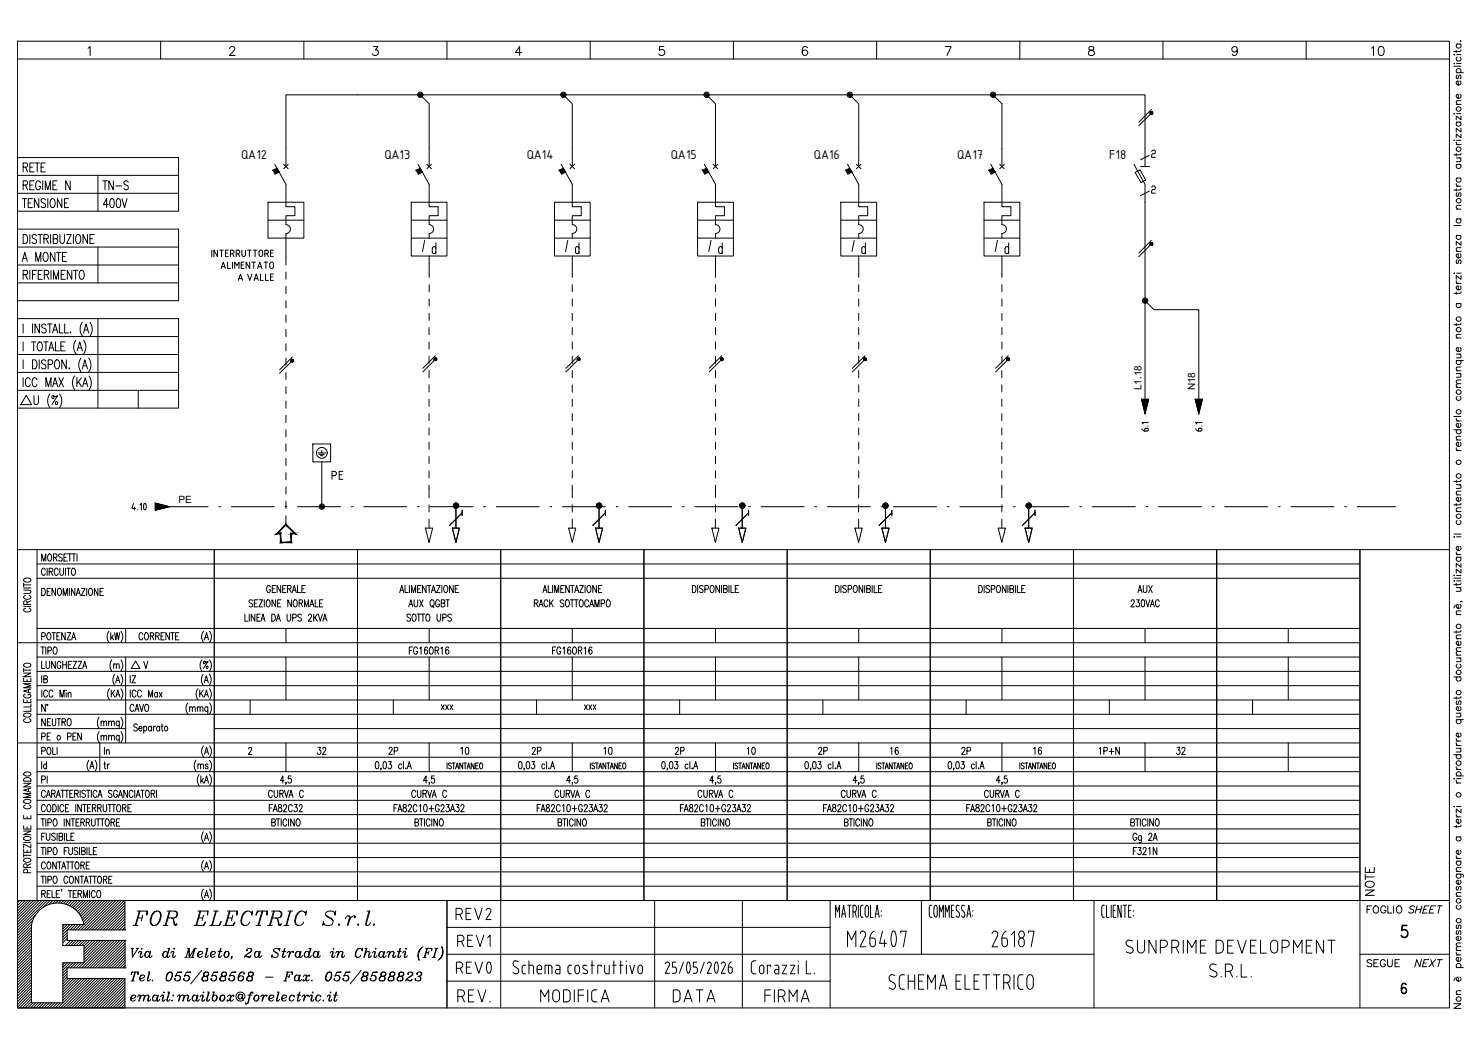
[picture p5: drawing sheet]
<svg xmlns="http://www.w3.org/2000/svg" width="420mm" height="297mm" viewBox="0 0 420 297" stroke-linecap="round" stroke-linejoin="round" font-family="sans-serif">
<defs><g id="words">
<g font-size="3.9">
<text x="68.4" y="45.2">QA12</text>
<text x="109" y="45.2">QA13</text>
<text x="149.3" y="45.2">QA14</text>
<text x="190.2" y="45.2">QA15</text>
<text x="230.8" y="45.2">QA16</text>
<text x="271.4" y="45.2">QA17</text>
<text x="314.5" y="45.2">F18</text>
</g>
<g font-size="2.8">
<text x="323.6" y="110.6" transform="rotate(-90 323.6 110.6)">L1.18</text>
<text x="338.8" y="110.6" transform="rotate(-90 338.8 110.6)">N18</text>
<text x="50.6" y="142.6">PE</text>
</g>
</g></defs>
<g fill="none" stroke="#000" stroke-width=".28">
<path d="M4.9 11.7h406v274h-406zM4.9 16.7h406M24.9 13.7l.6-.5v2.5M45.5 11.7v5M65.1 13.8l.5-.6 .8 .2a.73 .73 0 0 1-.2 1.1l-1.2 1.2h1.7M86.1 11.7v5M105.8 13.2h1.4l-.8 .9a.85 .85 0 0 1 .7 1.4 .85 .85 0 0 1-1.5-.3M126.7 11.7v5M148 14.9h-1.9l1.2-1.7v2.5M167.3 11.7v5M188.2 13.2h-1.2l-.1 1.1a.9 .9 0 0 1 1.4-.1 .9 .9 0 0 1-.2 1.4 .9 .9 0 0 1-1.3-.4M207.9 11.7v5"/>
<path d="M228.9 13.5a.72 .72 0 0 0-.7-.3 .72 .72 0 0 0-.6 .5 1.46 1.46 0 0 0 .6 2 .79 .79 0 0 0 .8-.7 .79 .79 0 0 0-.7-.8 .79 .79 0 0 0-.9 .7M248.5 11.7v5M268 13.2h1.7l-1.2 2.5M289.1 11.7v5M308.8 13.3a.49 .49 0 0 0-.1 .5 .49 .49 0 0 0 .4 .3 .91 .91 0 0 1 1 .4 .91 .91 0 0 1-.1 1.1 .99 .99 0 0 1-1.4-.4 1.24 1.24 0 0 1 1.4-1.2l.1-.5a.94 .94 0 0 0-1.3-.2zM329.7 11.7v5M350.8 14a.79 .79 0 0 1-1.1 .7 .79 .79 0 0 1-.3-1.2 .79 .79 0 0 1 1.3 0 1.37 1.37 0 0 1-.9 2.2l-.4-.4M370.3 11.7v5M388.8 13.7l.6-.5v2.5M391.1 13.3a.85 .85 0 0 1 1.2 .4 1.3 1.3 0 0 1-.9 2 1.67 1.67 0 0 1-.3-2.4zM412.2 18h.2zM412.2 18.8h2"/>
<path d="M412.3 15.4v.2zM412.9 14.2v.7M412.9 12.5h1.3M413 18h1.2M413 15.5h1.2M413.1 16.2a.65 .65 0 0 0-.1 .9 .65 .65 0 0 0 1 0 .65 .65 0 0 0-.1-.9M413.1 12.5a.65 .65 0 0 0-.1 .9 .65 .65 0 0 0 1 0 .65 .65 0 0 0-.1-.9M414 11.6h.2zM414.2 14.1l-.1 .4-.3 .1h-1.6M119.1 26.9l2.6 2.5v17.8M159.7 26.9l2.5 2.5v17.8M200.3 26.9l2.5 2.5v17.8"/>
<path d="M240.9 26.9l2.6 2.5v17.8M281.5 26.9l2.6 2.5v17.8M326.4 31l-3.5 3.6M326.4 32.1l-3.5 3.5M412.2 32.2h.2zM412.3 39.7v.1zM412.9 34.6h1.3M412.9 29.6h1.3M412.9 20.6h2M413 39.8h1.2M413 32.2h1.2M413.1 34.6a.65 .65 0 0 0-.1 1 .65 .65 0 0 0 1 0 .65 .65 0 0 0-.1-1"/>
<path d="M413.1 21.3a.62 .62 0 0 0 0 1l.7-1 .3 .1 .1 .3-.1 .6h-.2M413.1 20.6a.65 .65 0 0 1-.1-1 .65 .65 0 0 1 1 0 .65 .65 0 0 1-.1 1M413.9 26.7a.64 .64 0 0 1 .2 1 .64 .64 0 0 1-1 0 .64 .64 0 0 1 .1-1h.2v1.2M413.9 22.9a.64 .64 0 0 1 .2 1 .64 .64 0 0 1-1 0 .64 .64 0 0 1 .1-1h.2v1.2M414.2 38v1.1l-1.3-1.1v1.1M414.2 36.4v1l-1.3-1v1M414.2 32.9v1l-1.3-1v1M414.2 28.5l-1.2 .1-.1 .5 .3 .5M4.9 44.7h45.7v15.2h-45.7zM4.9 54.8h45.7M4.9 49.7h45.7M6.3 56.3h1.3"/>
<path d="M6.6 47.4l1.1-.1 .1-.4-.1-.6-1.1-.1v2.5M6.6 52.5l1.1-.2 .1-.8-1.2-.2v2.5M6.9 56.3v2.5M7.2 47.4l.6 1.3M7.2 52.5l.6 1.3M8 57.5h.7M8.5 47.4h.7M8.5 52.5h.7M9.2 56.3h-1.2v2.5h1.2M9.7 46.2h-1.2v2.5h1.2M9.7 51.3h-1.2v2.5h1.2M9.9 46.2h1.3"/>
<path d="M10.5 46.2v2.5M11 56.3v2.5l-1.3-2.5v2.5M11.5 51.9a.7 .7 0 0 0-.9-.6 .7 .7 0 0 0-.5 .9l.1 1a.68 .68 0 0 0 .9 .6 .68 .68 0 0 0 .4-1h-.5M11.6 47.4h.8M12.1 51.3v2.5M12.8 46.2h-1.2v2.5h1.2M12.8 53.8v-2.5l.7 2.5 .8-2.5v2.5M12.9 56.7a.63 .63 0 0 0-.8-.4 .63 .63 0 0 0-.4 .8l.9 .5a.68 .68 0 0 1 .1 1.2 .68 .68 0 0 1-1.1-.3M13.5 56.3v2.5M14.5 56.4l.2-.1a1.43 1.43 0 0 1 .6 2.4l-.2 .1a1.17 1.17 0 0 1-.8-1.9zM15 52.5h.7M16.2 51.3h-1.2v2.5h1.2"/>
<path d="M17.5 56.3v2.5l-1.2-2.5v2.5M18.3 57.5h.7M19.4 56.3h-1.1v2.5h1.1M19.9 51.3v2.5l-1.3-2.5v2.5M27.8 49.7v10.2M29.1 51.3h1.3M29.8 51.3v2.5M30.7 58h-1.4l.9-1.7v2.5M31.4 56.4l.5-.1a1.77 1.77 0 0 1 0 2.5h-.2a1.88 1.88 0 0 1-.3-2.4zM32.1 51.3v2.5l-1.2-2.5v2.5M32.8 52.7h1.7M33.2 56.4l.5-.1a1.69 1.69 0 0 1 0 2.5h-.2a1.94 1.94 0 0 1-.3-2.4z"/>
<path d="M34.6 56.3l.7 2.5 .7-2.5M36.4 51.6a.69 .69 0 0 0-.6-.4 .69 .69 0 0 0-.7 .4l.1 .5 .8 .5a.66 .66 0 0 1 .2 1 .66 .66 0 0 1-1.1-.2M76 57.3h10.1v10.2h-10.1zM77.9 46.6l3.2 5.6v6.4h2.5v2.5h-2.5v2.6a1.25 1.25 0 0 1 1.2 1.2 1.25 1.25 0 0 1-1.2 1.3v8.9M80.4 46.6l1.3 1.2M81.1 47.2v-20.3h243.5v20.3M81.7 46.6l-1.3 1.2M116.6 57.3h10.1v15.3h-10.1zM118.5 46.6l3.2 5.6v6.4h2.5v2.5h-2.5v2.6a1.25 1.25 0 0 1 1.2 1.2 1.25 1.25 0 0 1-1.2 1.3v1.3M121 46.6l1.3 1.2M122.3 46.6l-1.3 1.2M157.2 57.3h10.1v15.3h-10.1z"/>
<path d="M159.1 46.6l3.1 5.6v6.4h2.6v2.5h-2.6l.1 2.6a1.25 1.25 0 0 1 1.2 1.2 1.25 1.25 0 0 1-1.2 1.3l-.1 1.3M161.6 46.6l1.3 1.2M162.9 46.6l-1.3 1.2M197.8 57.3h10.1v15.3h-10.1zM199.7 46.6l3.1 5.6v6.4h2.6v2.5h-2.6l.1 2.6a1.25 1.25 0 0 1 1.2 1.2 1.25 1.25 0 0 1-1.2 1.3l-.1 1.3M202.2 46.6l1.3 1.2M203.5 46.6l-1.3 1.2M238.4 57.3h10.1v15.3h-10.1zM240.3 46.6l3.2 5.6v6.4h2.5v2.5h-2.5v2.6a1.25 1.25 0 0 1 1.2 1.2 1.25 1.25 0 0 1-1.2 1.3v1.3M242.8 46.6l1.3 1.2M244.1 46.6l-1.3 1.2M279 57.3h10.1v15.3h-10.1z"/>
<path d="M280.9 46.6l3.2 5.6v6.4h2.5v2.5h-2.5v2.6a1.25 1.25 0 0 1 1.2 1.2 1.25 1.25 0 0 1-1.2 1.3v1.3M283.4 46.6l1.3 1.2M284.7 46.6l-1.3 1.2M321.5 46.6l3.1 5.6v61M321.8 48.9l1.4-.8 1.6 2.9-1.3 .8zM323.4 47.2h2.5M325.9 44l-2.6 1.3M325.9 54.2l-2.6 1.3M326.5 42.9l.2-.3h.6l.3 .3-.3 .7h-.6l-.2 .3v.7h1.1M326.5 53.1l.2-.4h.6l.3 .4-.3 .6h-.6l-.2 .4v.7h1.1M412.9 52l.1 .5 .4 .3M412.9 40.2l.1 .5 .4 .3"/>
<path d="M412.9 43.5v.7M412.9 53.5v.7M412.9 59.3h1.3M412.9 52.8h1.3M412.9 50.5h1.3M412.9 46.6h1.3M412.9 44.8h1.3M412.9 41h1.3M413.1 54.6a.61 .61 0 0 0 0 1.1l.7-1.1 .3 .1 .1 .3-.1 .6-.2 .1M413.1 50.5a.65 .65 0 0 0-.1 .9 .65 .65 0 0 0 1 0 .65 .65 0 0 0-.1-.9M413.1 46.6a.65 .65 0 0 0-.1 1 .65 .65 0 0 0 1 0 .65 .65 0 0 0-.1-1M413.8 44.8l.3 .2v.7l-1.2 .1"/>
<path d="M414.2 58.2l-1.2 .1-.1 .5 .3 .5M414.2 53.4l-.1 .4-.3 .1h-1.6M414.2 43.4l-.1 .4-1.9 .1M4.9 64.9h45.7v20.3h-45.7zM4.9 70h45.7M4.9 75.1h45.7M6.3 74.1l.7-2.6 .8 2.6M6.6 66.5a1.33 1.33 0 0 1 1.2 .7 1.33 1.33 0 0 1-.1 1.5l-.5 .3h-.6zM6.6 77.8l1.1-.1 .1-.4-.1-.6-1.1-.1v2.6M6.6 73.2h.9M7.2 77.8l.6 1.4M8.5 66.5v2.5"/>
<path d="M8.5 76.6v2.6M9.2 77.8h.7M10.1 74.1v-2.6l.7 2.6 .8-2.6v2.6M10.4 66.8a.63 .63 0 0 0-.9-.3 .63 .63 0 0 0-.3 .8l.8 .5a.68 .68 0 0 1 .2 1.1 .68 .68 0 0 1-1.1-.2M10.4 76.6h-1.2v2.6M10.8 66.5h1.2M10.8 77.8h.8M11.4 66.5v2.5M12 76.6h-1.2v2.6h1.2M12.5 67.7l1-.1 .2-.9-.4-.2h-.8v2.5M12.6 71.6l.1-.1a.82 .82 0 0 1 1 1v.6a.75 .75 0 0 1-.8 1 .75 .75 0 0 1-.7-1l.1-1zM12.6 77.8l1.1-.1 .1-.4-.1-.6-1.1-.1v2.6"/>
<path d="M13.1 67.7l.6 1.3M13.2 77.8l.6 1.4M14.4 66.5v2.5M14.5 76.6v2.6M15.1 67.7l1.1-.1 .2-.4-.2-.6-1.1-.1v2.5l1.1-.1 .2-.7-.5-.5M15.2 79.2v-2.6l.7 2.6 .7-2.6v2.6M15.6 71.5v2.6l-1.3-2.6v2.6M16 71.5h1.3M16.6 71.5v2.6M17 66.5l.1 2.2a.6 .6 0 0 0 .5 .3 .6 .6 0 0 0 .6-.3l.1-2.2M17.4 77.8h.7M17.7 72.7h.8"/>
<path d="M18.5 76.6h-1.1v2.6h1.1M18.9 66.5h1.3l-1.3 2.5h1.3M18.9 71.5h-1.2v2.6h1.2M20.4 76.6v2.6l-1.3-2.6v2.6M20.8 66.5v2.5M20.8 76.6h1.3M21.4 76.6v2.6M21.8 66.6l.2-.1a1.41 1.41 0 0 1 .5 2.4l-.2 .1a1.39 1.39 0 0 1-.5-2.4zM22.8 76.7l.6-.1a1.72 1.72 0 0 1 0 2.6 1.4 1.4 0 0 1-1.1-1.1 1.4 1.4 0 0 1 .5-1.4zM24.8 66.5v2.5l-1.3-2.5v2.5M25.5 67.7h.7M26.7 66.5h-1.2v2.5h1.2"/>
<path d="M27.8 70v10.2M60 70.9v1.8M61.7 70.9v1.8l-1.1-1.8v1.8M62.3 70.9h1M62.7 76.1l.6-1.8 .6 1.8M62.8 70.9v1.8M62.9 75.6h.8M63.9 71.7h.6M64.5 74.3v1.8h.8M64.7 70.9h-.8v1.8h.8M65.3 71.9h.5M65.8 71.9a.49 .49 0 0 0 .6-.5 .49 .49 0 0 0-.6-.5h-.5v1.8"/>
<path d="M65.9 71.9l.5 .8M65.9 74.3v1.8M66.5 76.1v-1.8l.7 1 .6-1v1.8M67 71.9h.5M67.5 71.9a.49 .49 0 0 0 .5-.5 .49 .49 0 0 0-.5-.5h-.5v1.8M67.6 79.5l.6-1.8 .6 1.8M67.6 71.9l.4 .8M67.7 79h.9M68.4 75.1h.6M68.6 70.9v1.3a.51 .51 0 0 0 .5 .5 .51 .51 0 0 0 .5-.5v-1.3M69.2 74.3h-.8v1.8h.8M70.2 77.7l.6 1.8 .6-1.8"/>
<path d="M70.2 70.9h1M70.7 70.9v1.8M70.8 74.3v1.8l-1-1.8v1.8M71.4 74.3h1M71.8 70.9h1M71.9 74.3v1.8M72 79.5l.6-1.8 .6 1.8M72.2 79h.9M72.3 70.9v1.8M73 76.1l.7-1.8 .6 1.8M73.2 75.6h.9M73.5 71.1a.51 .51 0 0 1 .6-.2 .51 .51 0 0 1 .4 .5v.8a.51 .51 0 0 1-.5 .5 .51 .51 0 0 1-.6-.5z"/>
<path d="M73.8 77.7v1.8h.8M74.9 74.3h1M75.1 71.9h.5M75.3 77.7v1.8h.8M75.4 74.3v1.8M75.6 71.9a.49 .49 0 0 0 .5-.5 .49 .49 0 0 0-.5-.5h-.5v1.8M75.7 71.9l.4 .8M76 62.4h10.1M76.5 74.8v.8M76.5 74.8a.51 .51 0 0 1 .5-.5 .51 .51 0 0 1 .5 .5v.8M76.5 75.6a.51 .51 0 0 0 .5 .5 .51 .51 0 0 0 .5-.5M76.7 71.7h.6"/>
<path d="M76.7 78.5h.6M77.5 70.9h-.8v1.8h.8M77.5 77.7h-.8v1.8h.8M81.1 77.1v2.1M116.6 62.4h10.1M116.6 67.5h10.1M120.4 68.1l-.6 3.2M121.7 72.6v6M123.6 70.4a.51 .51 0 0 0-.5-.5 .51 .51 0 0 0-.5 .5v1a.51 .51 0 0 0 .5 .5 .51 .51 0 0 0 .5-.5M123.6 68.9v3M157.2 62.4h10.1M157.2 67.5h10.1"/>
<path d="M161 68.1l-.7 3.2M162.2 72.6v6M164.1 68.9v3M164.2 70.4a.51 .51 0 0 0-.5-.5 .51 .51 0 0 0-.5 .5v1a.51 .51 0 0 0 .5 .5 .51 .51 0 0 0 .5-.5M197.8 62.4h10.1M197.8 67.5h10.1M201.6 68.1l-.7 3.2M202.8 72.6v6M203.7 70.4v1M203.8 71.4a.51 .51 0 0 0 .5 .5 .51 .51 0 0 0 .5-.5M203.8 70.4a.51 .51 0 0 1 .5-.5 .51 .51 0 0 1 .5 .5M204.8 68.9v3"/>
<path d="M238.4 62.4h10.1M238.4 67.5h10.1M242.2 68.1l-.7 3.2M243.5 72.6v6M245.4 70.4a.51 .51 0 0 0-.6-.5 .51 .51 0 0 0-.5 .5v1a.51 .51 0 0 0 .5 .5 .51 .51 0 0 0 .6-.5M245.4 68.9v3M279 62.4h10.1M279 67.5h10.1M282.8 68.1l-.6 3.2M284.1 72.6v6M286 70.4a.51 .51 0 0 0-.6-.5 .51 .51 0 0 0-.5 .5v1a.51 .51 0 0 0 .6 .5 .51 .51 0 0 0 .5-.5M286 68.9v3"/>
<path d="M326.4 68.2l-3.5 3.5M326.4 69.1l-3.5 3.6M412.2 77.4h.2zM412.2 63.9h2M412.9 79.6l.1 .4 .4 .3M412.9 71.3h1.3M412.9 66.7h1.3M412.9 62.1h1.3M413 77.4h1.2M413.1 73.7a.62 .62 0 0 0 0 1l.7-1 .3 .1 .1 .2-.1 .6-.2 .1M413.1 66.7a.65 .65 0 0 0-.1 1 .65 .65 0 0 0 1 0 .65 .65 0 0 0-.1-1M413.1 62.1a.65 .65 0 0 0-.1 .9 .65 .65 0 0 0 1 0 .65 .65 0 0 0-.1-.9"/>
<path d="M413.9 71.9a.64 .64 0 0 1 .2 1 .64 .64 0 0 1-1 0 .64 .64 0 0 1 .1-1h.2v1.2M414.2 78.1v1.1l-1.3-1.1v1.1M414.2 70.2l-1.2 .1-.1 .5 .3 .5M414.2 68.4v1.1l-1.3-1.1v1.1M4.9 90.3h45.7v25.4h-45.7zM4.9 80.2h45.7M4.9 95.4h45.7M6.6 91.8v2.6M6.6 96.9v2.5M8.9 96.9h1.3M9.2 91.8v2.6M9.6 96.9v2.5"/>
<path d="M10.9 97l.2-.1a1.41 1.41 0 0 1 .5 2.4l-.1 .1a1.39 1.39 0 0 1-.6-2.4zM11.2 91.8v2.6l-1.3-2.6v2.6M12.4 96.9h1.3M13 96.9v2.5M13.1 92.2a.63 .63 0 0 0-.8-.4 .63 .63 0 0 0-.4 .9l.8 .5a.68 .68 0 0 1 .2 1.1 .68 .68 0 0 1-1.1-.3M13.5 91.8h1.2M13.8 99.4l.7-2.5 .8 2.5M14.1 91.8v2.6M14.1 98.6h.9M14.9 94.4l.7-2.6 .8 2.6M15.2 93.5h.9M15.7 96.9v2.5h1.1"/>
<path d="M16.8 91.8v2.6h1.1M17.3 98.1h.7M18.3 91.8v2.6h1.1M18.5 96.9h-1.2v2.5h1.2M20 94.1v.3zM21.5 96.4a3.2 3.2 0 0 0 0 3.9M21.9 99.4l.7-2.5 .8 2.5M22.2 98.6h.9M23.4 91.4a3.2 3.2 0 0 0 0 3.8M23.7 94.4l.7-2.6 .8 2.6M23.7 96.4a3.2 3.2 0 0 1 0 3.9M24 93.5h.9"/>
<path d="M25.5 91.4a3.2 3.2 0 0 1 0 3.8M27.8 90.3v25.4M81.1 81.2v2M81.1 85.2v2.1M81.1 89.3v2M81.1 93.4v2M81.1 97.4v2M121.6 92.9v2M121.6 96.9v2.1M121.7 80.7v2M121.7 84.7v2.1M121.7 88.8v2"/>
<path d="M162.2 80.7v2M162.2 84.7v2.1M162.2 88.8v2M162.2 92.9v2M162.2 96.9v2.1M202.8 80.7v2M202.8 84.7v2.1M202.8 88.8v2M202.8 92.9v2M202.8 96.9v2.1M243.5 80.7v2M243.5 84.7v2.1"/>
<path d="M243.5 88.8v2M243.5 92.9v2M243.5 96.9v2.1M284.1 80.7v2M284.1 84.7v2.1M284.1 88.8v2M284.1 92.9v2M284.1 96.9v2.1M324.6 85.2l2.6 2.6h12.7v25.4M412.9 82.8v.6M412.9 91.7v.6M412.9 95.8h1.3"/>
<path d="M412.9 86h1.3M412.9 80.3h1.3M413.1 86a.65 .65 0 0 0-.1 1 .65 .65 0 0 0 1 0 .65 .65 0 0 0-.1-1M413.9 98.5a.64 .64 0 0 1 .2 1 .64 .64 0 0 1-1 0 .64 .64 0 0 1 .1-1h.2v1.2M413.9 81a.62 .62 0 0 1 .2 1 .62 .62 0 0 1-1 0 .62 .62 0 0 1 .1-1h.2v1.2M414.2 94.8h-1.2l-.1 .5 .3 .5M414.2 91.5l-.1 .4-.3 .1h-1.6M414.2 82.7l-.1 .3-.3 .1h-1.6M4.9 105.6h45.7M4.9 100.5h45.7M4.9 110.6h45.7M6.6 102v2.5"/>
<path d="M6.6 107.1v2.5M7.4 112l1.6 2.7h-3.1zM8.6 107.7a.71 .71 0 0 0-.9-.6 .71 .71 0 0 0-.5 .9l.2 1.3 .4 .3h.3l.5-.6M9.2 102a1.35 1.35 0 0 1 1.3 .7 1.35 1.35 0 0 1-.2 1.5l-.5 .3h-.6zM9.6 112.1v1.8a.62 .62 0 0 0 .3 .7 .62 .62 0 0 0 .7-.1l.3-.6v-1.8M10.5 107.7a.71 .71 0 0 0-.9-.6 .71 .71 0 0 0-.5 .9l.2 1.3 .4 .3h.3l.5-.6M11.1 102v2.5M13 102.3a.65 .65 0 0 0-.8-.3 .65 .65 0 0 0-.4 .8l1 .6a.68 .68 0 0 1 0 1.1 .68 .68 0 0 1-1.1-.3M13 109.6v-2.5l.7 2.5 .8-2.5v2.5M13.7 103.3l1-.1 .2-.4-.2-.7-1-.1v2.5M14.1 111.7a3.2 3.2 0 0 0 0 3.8M14.9 109.6l.7-2.5 .8 2.5"/>
<path d="M15.1 112.1l.2 .5-.4 .4a.52 .52 0 0 1 .1-.9l.6 .3 .7-.3-1.6 2.6M15.2 108.8h.9M15.8 102.1l.2-.1a1.41 1.41 0 0 1 .5 2.4l-.1 .1a.79 .79 0 0 1-.9-.9v-.7zM16.7 107.1l1.3 2.5M16.9 111.7a3.2 3.2 0 0 1 0 3.8M18 107.1l-1.3 2.5M18.8 102v2.5l-1.3-2.5v2.5M19.6 104.3v.2zM21.2 106.6a3.2 3.2 0 0 0 0 3.9M21.8 107.1v2.5M22.3 108.2l.8 1.4M23 101.5a3.2 3.2 0 0 0 0 3.9"/>
<path d="M23.1 107.1l-1.3 1.7M23.4 104.5l.7-2.5 .7 2.5M23.4 109.6l.8-2.5 .7 2.5M23.6 103.7h.9M23.7 108.8h.9M25.2 101.5a3.2 3.2 0 0 1 0 3.9M25.3 106.6a3.4 3.4 0 0 1 0 3.9M39.2 110.6v5.1M81.1 101.5v2M81.1 105.6v2M81.1 109.6v2M81.1 113.7v2"/>
<path d="M81.1 117.7v2.1M82.9 101.2l-3.6 3.6M82.9 102.2l-3.6 3.6M121.6 101v2M121.6 105v2.1M121.6 109.1v2M121.6 113.2v2M121.6 117.2v2M123.4 100.8l-3.5 3.6M123.4 101.8l-3.5 3.6M162.2 101v2M162.2 105v2.1"/>
<path d="M162.2 109.1v2M162.2 113.2v2M162.2 117.2v2M164 100.8l-3.6 3.6M164 101.8l-3.6 3.6M202.8 101v2M202.8 105v2.1M202.8 109.1v2M202.8 113.2v2M202.8 117.2v2M204.6 100.8l-3.6 3.6M204.6 101.8l-3.6 3.6"/>
<path d="M243.5 101v2M243.5 105v2.1M243.5 109.1v2M243.5 113.2v2M243.5 117.2v2M245.3 100.8l-3.6 3.6M245.3 101.8l-3.6 3.6M284 105v2.1M284 109.1v2M284 113.2v2M284 117.2v2M284.1 101l-.1 2"/>
<path d="M285.9 100.8l-3.6 3.6M285.9 101.8l-3.6 3.6M323.6 113.2h2l-1 4zM325.5 119.8h-1.8l.4 .4M338.8 113.2h2.1l-1 4zM340.8 119.8h-1.9l.5 .4M412.2 118h2M412.9 118.5l.1 .5 .4 .3M412.9 119.3h1.3M412.9 109.8h1.3M412.9 105.9h1.3M412.9 105.1h1.3"/>
<path d="M412.9 102.2h2M412.9 100.4h1.3M413.1 112.3a.65 .65 0 0 0-.1 1 .65 .65 0 0 0 1 0 .65 .65 0 0 0-.1-1M413.1 102.2a.64 .64 0 0 0 0 .9 .64 .64 0 0 0 .9 0 .64 .64 0 0 0-.1-.9M413.8 105.9l.4 .4-.1 .5-1.2 .1M413.8 100.4l.4 .4-.1 .5-1.2 .1M413.9 120a.64 .64 0 0 1 .2 .9 .64 .64 0 0 1-1 0 .64 .64 0 0 1 .1-.9h.2v1.1M414.2 108.8l-1.2 .1-.1 .4 .3 .5M414.2 107.7l-1.2 .1-.1 .5 .3 .5M414.2 104l-1.2 .1-.1 .5 .3 .5M81.1 121.8v2M81.1 125.8v2.1"/>
<path d="M81.1 129.9v2M81.1 133.9v2.1M81.1 138v2.1M88.7 125.8h5v5.1h-5zM90.1 128.4h2.3M90.5 128.8h1.5M90.8 129.2h.8M91.2 127.6v.8M91.2 130.9v12.7M94.1 134.8h.7a.62 .62 0 0 0 .6-.6 .62 .62 0 0 0-.6-.6h-.7v2.3M96.2 134.6h.7M97.2 133.6h-1v2.3h1"/>
<path d="M121.6 121.3v2M121.6 125.3v2.1M121.6 129.4v2M121.6 133.5v2M121.6 137.5v3.6M162.2 121.3v2M162.2 125.3v2.1M162.2 129.4v2M162.2 133.5v2M162.2 137.5v3.6M202.8 121.3v2M202.8 125.3v2.1"/>
<path d="M202.8 129.4v2M202.8 133.5v2M202.8 137.5v3.6M243.5 121.3v2M243.5 125.3v2.1M243.5 129.4v2M243.5 133.5v2M243.5 137.5l-.1 3.6M284 121.3v2M284 125.3v2.1M284 129.4v2M284 133.5v2"/>
<path d="M284 137.5v3.6M323.7 121.5l.3 .5 .6 .2M324.9 121.4h.3M325 121.4l-.4 .2v.6M325.2 121.4l.3 .2v.4l-.9 .2M325.4 120.8h.1M339 121.5l.3 .5 .5 .2M340.2 121.4l-.4 .2v.6M340.2 121.4h.2M340.4 121.4l.3 .2v.4l-.9 .2M340.7 120.8h.1M412.2 121.8h2"/>
<path d="M412.9 126.9l.1 .5 .4 .3M412.9 136.1v.7M412.9 137.4h1.3M412.9 127.7h1.3M412.9 124.7h1.3M413.1 121.8a.65 .65 0 0 0-.1 1 .65 .65 0 0 0 1 0 .65 .65 0 0 0-.1-1M413.8 137.4l.3 .3v.6l-1.2 .1M413.9 125.4a.64 .64 0 0 1 .2 .9 .64 .64 0 0 1-1 0 .64 .64 0 0 1 .1-.9h.2v1.1M414.2 139.2l-1.2 .1-.1 .5 .3 .5M414.2 136l-.1 .4-.3 .1h-1.6M414.2 123.6l-1.2 .2-.1 .4 .3 .5M4.9 155.8h55.8v99.4h-55.8z"/>
<path d="M10.5 155.8v99.4M10.5 159.8h375.1M11.8 159v-2l.6 2 .6-2v2M13.8 157.1l.1-.1a1.08 1.08 0 0 1 .8 1 1.08 1.08 0 0 1-.8 1 1.45 1.45 0 0 1-.1-1.9zM15.2 158l.9-.1v-.8l-.9-.1v2M15.7 158l.5 1M17.6 157.3a.52 .52 0 0 0-.6-.3 .52 .52 0 0 0-.3 .7l.8 .5a.54 .54 0 0 1-.1 .8 .54 .54 0 0 1-.8-.3M18.1 158h.6M19.1 157h-1v2h1M19.3 157h1M19.8 157v2M20.5 157h1"/>
<path d="M21 157v2M21.8 157v2M37.8 142.7l-.4 1.4h1M38.1 143.7v.8M39.1 144.4v.1M39.7 143.1l.4-.4v1.8M40.9 142.8h.4M40.9 142.8l-.2 1.2 .3 .5 .3-.1M41.3 142.8l.2 .8-.2 .8M44 142.6l4.1 1-4.1 1zM48.1 143.6h10.9M62 143.6h.5"/>
<path d="M65.6 143.6h12.2M80.8 143.6h.5M81.1 142.1v2M81.1 146.2v2.5M84.3 143.6h12.3M99.6 143.6h.5M101.4 155.8v99.4M103.2 143.6h12.1M118.4 143.6h.5M120.6 149.7h2.1l-1.1 4zM121.6 143.1v2M121.6 147.1v2.6"/>
<path d="M121.9 143.6h12.2M128.2 149.7h2l-.9 4zM129.3 143.3v6.4M131 145.3l-3.5 3.6M131 144.6v1.5M137.1 143.6h.6M140.7 143.6h12.2M142 155.8v129.9M155.9 143.6h.5M159.5 143.6h12.1M161.2 149.7h2l-1 4zM162.2 143.1v2"/>
<path d="M162.2 147.1v2.6M168.8 149.7h2.1l-1.1 4zM169.8 143.3v6.4M171.6 145.3l-3.5 3.6M171.6 144.6v1.5M174.7 143.6h.5M178.2 143.6h12.2M182.6 155.8v99.4M193.5 143.6h.5M197 143.6h12.2M201.8 149.7h2l-1 4zM202.8 147.1v2.6"/>
<path d="M202.8 143.1v2M209.4 149.7h2.1l-1.1 4zM210.4 143.3v6.4M212.2 145.3l-3.6 3.6M212.2 144.6v1.5M212.2 143.6h.6M215.8 143.6h12.2M223.2 155.8v99.4M231 143.6h.5M234.6 143.6h12.1M242.4 149.7h2l-1 4zM243.4 143.1v2"/>
<path d="M243.4 147.1v2.6M249.8 143.6h.5M250 149.7h2.1l-1.1 4zM251 143.3v6.4M252.8 145.3l-3.6 3.6M252.8 144.6v1.5M253.3 143.6h12.2M263.7 155.8v99.4M268.6 143.6h.5M272.1 143.6h12.2M283 149.7h2l-1 4zM284 143.1v2"/>
<path d="M284 147.1v2.6M287.3 143.6h.6M290.6 149.7h2l-1 4zM290.9 143.6h12.2M291.6 143.3v6.4M293.4 145.3l-3.6 3.6M293.4 144.6v1.5M304.3 155.8v99.4M306.1 143.6h.5M309.7 143.6h12.1M324.9 143.6h.5M328.4 143.6h12.2"/>
<path d="M343.7 143.6h.5M344.9 155.8v99.4M347.2 143.6h12.2M362.4 143.6h.5M366 143.6h12.2M381.2 143.6h.5M384.8 143.6h10.9M410.9 155.8h-25.3v99.4M412.2 152.2h.2zM412.2 151.4h2M412.9 156.4l.1 .5 .4 .3M412.9 142.7v.7"/>
<path d="M412.9 157.9h1.3M412.9 157.2h1.3M412.9 145h1.3M412.9 140.3h1.3M413 152.2h1.2M413.1 157.9a.65 .65 0 0 0-.1 1 .65 .65 0 0 0 1 0 .65 .65 0 0 0-.1-1M413.1 147.5a.64 .64 0 0 0 0 1 .64 .64 0 0 0 .9 0 .64 .64 0 0 0-.1-1M413.9 154.9a.64 .64 0 0 1 .2 .9 .64 .64 0 0 1-1 0 .64 .64 0 0 1 .1-.9h.2v1.1M413.9 140.9a.64 .64 0 0 1 .2 1 .64 .64 0 0 1-1 0 .64 .64 0 0 1 .1-1h.2v1.2M414.2 159.7v1.1l-1.3-1.1v1.1M414.2 143.9l-1.2 .1-.1 .5 .3 .5M414.2 142.6l-.1 .4-.3 .1h-1.6"/>
<path d="M6.7 167.3h1.5l.5 .4-.2 .5h-1.8M6.7 165.3v1M6.7 171.9h2M6.7 166.7h2M6.7 165.8h2M6.8 164.1a1.18 1.18 0 0 1 1.9 .5 1.17 1.17 0 0 1-2-.3zM7.2 172.4a.57 .57 0 0 0-.5 .7 .57 .57 0 0 0 .8 .4h.5a.57 .57 0 0 0 .7-.4 .57 .57 0 0 0-.4-.7M7.2 168.8a.57 .57 0 0 0-.5 .7 .57 .57 0 0 0 .8 .4h.5a.57 .57 0 0 0 .7-.4 .57 .57 0 0 0-.4-.7M7.7 171.3l-.1-.9h-.8l-.1 .9h2M8.7 170.3l-1 .5M10.5 163.9h375.1M10.5 178.1h375.1"/>
<path d="M11.8 166.8a1.07 1.07 0 0 1 1.1 .6 1.07 1.07 0 0 1-.3 1.3l-.8 .1zM12.8 161.5a.57 .57 0 0 0-.7-.4 .57 .57 0 0 0-.4 .7v.5a.57 .57 0 0 0 .4 .8 .57 .57 0 0 0 .7-.5M13.4 161v2.1M13.4 167.7h.5M13.6 179.4l.1-.1a1.08 1.08 0 0 1 .8 1 1.08 1.08 0 0 1-.8 1.1 1.36 1.36 0 0 1-.1-2zM13.9 162l.9-.1v-.8l-.9-.1v2.1M14.3 166.8h-.9v2h.9M14.4 162l.6 1.1M14.7 179.3h1M15.2 179.3v2.1M15.7 166.8v2l-1-2v2M16.5 161.5a.57 .57 0 0 0-.7-.4 .57 .57 0 0 0-.4 .7v.5a.57 .57 0 0 0 .4 .8 .57 .57 0 0 0 .7-.5"/>
<path d="M16.5 166.8h.2a1.04 1.04 0 0 1 .8 1 1.04 1.04 0 0 1-.8 1 1.45 1.45 0 0 1-.2-2zM17 161v1.5l.4 .6 .5-.3 .1-1.8M17 179.3h-.9v2.1h.9M17.9 168.8v-2l.6 2 .6-2v2M18.5 179.3v2.1l-1-2.1v2.1M18.6 161v2.1M18.9 161h1.1M19 179.3h1l-1 2.1h1M19.4 161v2.1M19.6 166.8v2M20.5 161.1l.2-.1a1.06 1.06 0 0 1 .7 1.1 1.06 1.06 0 0 1-.7 1 1.45 1.45 0 0 1-.2-2zM21.2 166.8v2l-1-2v2"/>
<path d="M21.6 168.8l.6-2 .6 2M21.8 168.1h.7M23.1 166.8h1l-1 2h1M24.6 166.8v2M25.4 166.8h.1a1.1 1.1 0 0 1 .5 1.9l-.2 .1a1.11 1.11 0 0 1-.8-.9 1.11 1.11 0 0 1 .4-1.1zM27.8 166.8v2l-1-2v2M28.4 167.7h.5M29.3 166.8h-.9v2h.9M30.9 178.9a2.52 2.52 0 0 0 0 3.1M31.4 179.3v2.1M32.1 180l-.7 1M32.5 179.3l.3 2.1 .4-2.1 .4 2.1 .3-2.1"/>
<path d="M34.3 178.9a2.52 2.52 0 0 1 0 3.1M35.6 178.1v4.1M40.5 179.8a.57 .57 0 0 0-.7-.5 .57 .57 0 0 0-.4 .8v.5a.57 .57 0 0 0 .4 .7 .57 .57 0 0 0 .7-.4M41.2 179.4l.2-.1a1.08 1.08 0 0 1 .7 1 1.08 1.08 0 0 1-.7 1.1 1.36 1.36 0 0 1-.2-2zM46.6 179.3h-1v2.1h1M48 179.3v2.1l-1-2.1v2.1M48.4 179.3h1M48.9 179.3v2.1M50.7 179.3h-.9v2.1h.9M57.7 178.9a2.52 2.52 0 0 0 0 3.1M59.4 178.9a2.52 2.52 0 0 1 0 3.1M69.4 174.1v2h.9"/>
<path d="M70.7 174.1v2M71.6 170.3l-.4-.3-.6 .3 .1 .5 .6 .3a.52 .52 0 0 1 .3 .7 .52 .52 0 0 1-.9 .1l-.1-.2M72.1 171h.6M72.2 174.1v2l-1-2v2M72.8 175h.6M73.1 170h-1v2h1M73.4 170h1l-1 2h1M73.8 174.1h-1v2h1M74 176.1l.6-2 .5 2M74.2 175.4h.7M74.9 170v2M75.7 170.1l.2-.1a1.1 1.1 0 0 1 .4 1.9l-.1 .1a1.14 1.14 0 0 1-.5-1.9z"/>
<path d="M76.7 166.4a.55 .55 0 0 0-.7-.4 .55 .55 0 0 0-.4 .7v.5a.57 .57 0 0 0 .5 .8 .57 .57 0 0 0 .6-.8h-.4M77 174.1a1.07 1.07 0 0 1 1.1 .7 1.07 1.07 0 0 1-.3 1.2l-.8 .1zM77.2 166.9h.6M78.1 165.9h-.9v2.1h.9M78.1 170v2l-1-2v2M78.4 176.1l.5-2 .6 2M78.6 175.4h.7M78.7 171h.6M79.6 165.9v2.1l-1-2.1v2.1M79.7 170h-1v2h1M80.2 166.9h.6M81.1 178.1v4.1"/>
<path d="M81.1 165.9h-.9v2.1h.9M81.4 174.1v1.4l.4 .6 .5-.3 .1-1.7M81.5 166.9l.9-.1v-.8l-.9-.1v2.1M82.1 166.9l.5 1.1M82.6 170v2l-1-2v2M82.8 168l.6-2.1 .6 2.1M83 175.1l.9-.1v-.9h-.9v2M83 167.3h.8M83.4 170.1l.2-.1a1.1 1.1 0 0 1 .4 1.9l-.1 .1a1.11 1.11 0 0 1-.9-.8 1.11 1.11 0 0 1 .4-1.1zM84.3 165.9v2.1h.9M84.8 171l.9-.2v-.7l-.9-.1v2M85.3 171l.5 1"/>
<path d="M85.4 174.3l-.3-.2-.7 .2 .2 .5 .6 .3a.54 .54 0 0 1 .1 .9 .54 .54 0 0 1-.9-.2M85.6 166.9h.6M86.3 172v-2l.6 2 .6-2v2M86.5 165.9h-.9v2.1h.9M87.5 174.5l.1-.4h.5l.2 .5-.9 1.5h1M87.8 172l.6-2 .6 2M88.1 171.3h.7M88.9 174.1v2M89.3 174.9l.7 1.2M89.4 170v2h.8M90 174.1l-1.1 1.3M90.2 174.1l.6 2 .6-2"/>
<path d="M90.6 171h.6M91.5 170h-.9v2h.9M91.5 176.1l.6-2 .6 2M91.8 175.4h.7M113.3 168l.6-2.1 .6 2.1M113.5 167.3h.8M114.8 165.9v2.1h.9M115.9 172l.6-2 .6 2M116.1 165.9v2.1M116.1 171.3h.7M116.4 174.3l-.4-.2-.6 .2 .1 .5 .6 .3a.52 .52 0 0 1 .2 .8 .52 .52 0 0 1-.8 .1l-.1-.2M116.7 168v-2.1l.5 2.1 .6-2.1v2.1"/>
<path d="M117.1 174.1h.1a1.09 1.09 0 0 1 .9 .8 1.09 1.09 0 0 1-.4 1.1l-.2 .1a1.12 1.12 0 0 1-.4-2zM117.4 170v1.4l.5 .6 .5-.3v-1.7M118.3 174.1h1M118.4 166.9h.6M118.7 174.1v2M119 170l.9 2M119.3 165.9h-.9v2.1h.9M119.4 174.1h1M119.9 174.1v2M119.9 170l-.9 2M120.8 165.9v2.1l-1-2.1v2.1M121 174.1h.1a1.09 1.09 0 0 1 .9 .8 1.09 1.09 0 0 1-.4 1.1l-.2 .1a1.12 1.12 0 0 1-.4-2z"/>
<path d="M121.1 165.9h1.1M121.7 165.9v2.1M121.7 178.1v4.1M122.2 170.1l.1-.1a1.04 1.04 0 0 1 .8 1 1.04 1.04 0 0 1-.8 1 1.45 1.45 0 0 1-.1-1.9zM122.3 168l.6-2.1 .6 2.1M122.5 167.3h.8M122.6 171.6l.4 .6M123.8 165.9h1l-1 2.1h1M123.9 174.1v1.4l.5 .6 .4-.3 .1-1.7M124.6 170.5l-.4-.5a1.09 1.09 0 0 0-.8 .8 1.09 1.09 0 0 0 .4 1.1l.4 .1 .3-.3 .1-.5h-.4M125.1 171l.9-.1v-.8l-.9-.1v2l.9-.2 .1-.5-.3-.3M125.3 165.9v2.1"/>
<path d="M125.5 175.1l.9-.1v-.9h-.9v2M126.1 166l.1-.1a1.04 1.04 0 0 1 .8 1.1 1.04 1.04 0 0 1-.8 1 1.45 1.45 0 0 1-.1-2zM126.4 170h1M126.9 170v2M128 174.3l-.4-.2-.6 .2 .1 .5 .6 .3a.53 .53 0 0 1 .1 .9 .53 .53 0 0 1-.8-.2M128.5 165.9v2.1l-1-2.1v2.1M129 166.9h.6M130 165.9h-1v2.1h1M151.5 171l.9-.1v-.8l-.9-.1v2M152 171l.5 1M152.8 172l.6-2 .6 2M153 171.3h.7"/>
<path d="M153.9 168l.6-2.1 .6 2.1M154.1 167.3h.8M155.3 170.5l-.3-.5a1.04 1.04 0 0 0-.8 1 1.04 1.04 0 0 0 .8 1l.3-.5M155.4 165.9v2.1h.9M155.8 170v2M156.2 170.9l.6 1.1M156.7 165.9v2.1M156.8 170l-1 1.3M157.3 168v-2.1l.5 2.1 .6-2.1v2.1M159 166.9h.6M159.8 170.3l-.3-.3-.7 .3 .2 .5 .5 .3a.52 .52 0 0 1 .3 .7 .52 .52 0 0 1-.8 .1l-.2-.2M159.9 165.9h-.9v2.1h.9"/>
<path d="M160.5 170.1l.2-.1a1.09 1.09 0 0 1 .8 .8 1.09 1.09 0 0 1-.4 1.1l-.1 .1a1.14 1.14 0 0 1-.5-1.9zM161.4 165.9v2.1l-1-2.1v2.1M161.7 170h1M161.7 165.9h1.1M162.2 170v2M162.2 165.9v2.1M162.2 178.1v4.1M162.9 170h1M162.9 168l.6-2.1 .6 2.1M163.1 167.3h.8M163.4 170v2M164.4 165.9h1l-1 2.1h1"/>
<path d="M164.5 170.1l.1-.1a1.04 1.04 0 0 1 .8 1 1.04 1.04 0 0 1-.8 1 1.45 1.45 0 0 1-.1-1.9zM165.9 165.9v2.1M166.7 166l.1-.1a1.1 1.1 0 0 1 .5 2l-.2 .1a1.14 1.14 0 0 1-.4-2zM166.9 170.5l-.4-.5a1.09 1.09 0 0 0-.8 .8 1.09 1.09 0 0 0 .4 1.1l.4 .1 .4-.5M167.1 172l.6-2 .6 2M167.4 171.3h.7M168.7 172v-2l.6 2 .5-2v2M169.1 165.9v2.1l-1-2.1v2.1M169.7 166.9h.5M170.4 171.1l.9-.1v-.9l-.9-.1v2M170.6 165.9h-.9v2.1h.9M172.2 170.1a.94 .94 0 0 1 .9 .5 .94 .94 0 0 1-.2 1.1l-.3 .3a1.14 1.14 0 0 1-.4-1.9z"/>
<path d="M196.3 165.9a1.07 1.07 0 0 1 1.1 .7 1.07 1.07 0 0 1-.4 1.3l-.7 .1zM197.8 165.9v2.1M199.3 166.2l-.3-.3-.7 .3 .1 .4 .6 .4a.53 .53 0 0 1 .2 .9 .53 .53 0 0 1-.9-.2M199.8 167l.9-.1v-.9l-.9-.1v2.1M201.6 166l.1-.1a1.09 1.09 0 0 1 .8 .9 1.09 1.09 0 0 1-.3 1.1l-.2 .1a1.14 1.14 0 0 1-.4-2zM202.8 178.1v4.1M204 165.9v2.1l-1-2.1v2.1M204.5 165.9v2.1M205.1 166.9l.9-.1v-.8l-.9-.1v2.1l1-.2v-.7l-.3-.2M206.7 165.9v2.1M207.2 165.9v2.1h.9M208.5 166.9h.6"/>
<path d="M209.4 165.9h-.9v2.1h.9M236.9 165.9a1.06 1.06 0 0 1 1.1 .7 1.06 1.06 0 0 1-.4 1.3l-.7 .1zM238.4 165.9v2.1M239.9 166.2l-.3-.3-.7 .3 .1 .4 .6 .4a.54 .54 0 0 1 .2 .9 .54 .54 0 0 1-.9-.2M240.5 167l.8-.1v-.9l-.8-.1v2.1M242.2 166l.1-.1a1.04 1.04 0 0 1 .8 1.1 1.04 1.04 0 0 1-.8 1 1.45 1.45 0 0 1-.1-2zM243.5 178.1v4.1M244.6 165.9v2.1l-1-2.1v2.1M245.1 165.9v2.1M245.7 166.9l.9-.1v-.8l-.9-.1v2.1l1-.2v-.5l-.3-.4M247.3 165.9v2.1M247.8 165.9v2.1h.9"/>
<path d="M249.1 166.9h.6M250 165.9h-.9v2.1h.9M277.5 165.9a1.07 1.07 0 0 1 1 .7 1.07 1.07 0 0 1-.3 1.3l-.7 .1zM279 165.9v2.1M280.5 166.2l-.3-.3-.6 .1v.6l.8 .5 .1 .6-.3 .3-.7-.3M281 167l.9-.1v-.9l-.9-.1v2.1M282.8 166l.1-.1a1.1 1.1 0 0 1 .5 2l-.2 .1a1.14 1.14 0 0 1-.4-2zM284.1 178.1v4.1M285.2 165.9v2.1l-1-2.1v2.1M285.8 165.9v2.1M286.3 166.9l.9-.1v-.8l-.9-.1v2.1l1-.2v-.5l-.3-.4M287.9 165.9v2.1"/>
<path d="M288.4 165.9v2.1h.9M289.7 166.9h.5M290.6 165.9h-.9v2.1h.9M320.7 170.5l.2-.4 .4-.1 .3 .6-1 1.4h1M322.2 170h.8l-.4 .8a.58 .58 0 0 1 .5 .9 .58 .58 0 0 1-1-.1M322.6 168l.6-2.1 .6 2.1M322.8 167.3h.8M323.7 170.1h.6l.1 .3v1.2l-.3 .4-.5-.4zM324.1 165.9v1.5l.5 .6 .5-.3 .1-1.8M324.6 178.1v4.1M324.8 170l.6 2 .6-2M325.6 165.9l1.1 2.1"/>
<path d="M326.1 172l.6-2 .6 2M326.4 171.3h.7M326.7 165.9l-1.1 2.1M328.6 170.5l-.3-.5a1.1 1.1 0 0 0-.4 1.9l.4 .1 .3-.5M365.2 178.1v4.1M412.2 164.6h.2zM412.2 163.9h2M412.3 163v.2zM412.6 171.5l-.4 .8M412.9 165.3v.7M412.9 178.8v.6M412.9 174.2h1.3"/>
<path d="M412.9 166.5h1.3M413 164.6h1.2M413 163.1h1.2M413.8 166.5l.4 .5-.1 .5-1.2 .1M413.9 171.3a.62 .62 0 0 1 .2 .9 .62 .62 0 0 1-1 0 .62 .62 0 0 1 .1-.9h.2v1.1M414.1 170.4v.2v-.2l.5 .2M414.2 180l-1.2 .1-.1 .5 .3 .4M414.2 178.6l-.1 .4-.3 .1h-1.6M414.2 173.1l-1.2 .1-.1 .5 .3 .5M414.2 165.2l-.1 .4-.3 .1h-1.6M414.2 161.3v1.1l-1.3-1.1v1.1M4.9 182.2h380.7"/>
<path d="M6.7 198.2v.9h2v-.9M6.7 192.2v1h2v-1M6.7 190.8h2l-2 1h2M6.7 189.4v1M6.7 189.9h2M6.8 188.2a1.18 1.18 0 0 1 1.9 .5 1.18 1.18 0 0 1-2-.3zM7.2 196.7a.57 .57 0 0 0-.5 .8 .57 .57 0 0 0 .8 .3h.5a.58 .58 0 0 0 .8-.5 .58 .58 0 0 0-.8-.6v.4M7.7 192.6v.6M7.7 198.5v.6M8.1 195.5v.8M8.7 199.5v.9h-2M8.7 195.3l-2 .6 2 .6"/>
<path d="M8.7 193.8h-2l2 .5-2 .6h2M10.5 194.3h375.1M10.5 198.4h375.1M10.5 186.2h375.1M10.5 190.3h375.1M11.6 183.4h1M11.8 187.4v2.1h.9M11.8 180.4l.9-.1v-.9l-.9-.1v2.1M11.8 191.5v2M11.9 195.6v2M12.1 183.4v2M12.4 192.5l.9-.1 .1-.7-1-.2v2l1-.1v-.7l-.3-.2"/>
<path d="M12.8 199.6v2l-1-2v2M13 183.4v2M13.1 187.4v1.5l.4 .6 .5-.3 .1-1.8M13.3 199.7h.2v.2h-.2zM13.5 196l-.4-.4a1.1 1.1 0 0 0-.4 1.9l.4 .1 .4-.5M13.6 184.5l.8-.1v-.9l-.8-.1v2M15 196l-.4-.4a1.1 1.1 0 0 0-.4 1.9l.4 .1 .4-.5M15.3 183.5l.2-.1a1.06 1.06 0 0 1 .7 1 1.06 1.06 0 0 1-.7 1 1.45 1.45 0 0 1-.2-1.9zM15.7 187.4v2.1l-1.1-2.1v2.1M16.1 180.3h.6M17 197.6v-2l.6 2 .6-2v2M17.3 187.9a.55 .55 0 0 0-.7-.5 .55 .55 0 0 0-.4 .8v.5a.57 .57 0 0 0 .5 .8 .57 .57 0 0 0 .6-.8h-.4"/>
<path d="M17.8 187.4v2.1M17.8 188.4h1M18.8 195.6v.2zM18.8 196.4v1.2M18.8 187.4v2.1M19.3 196.6l.4-.3 .4 .1v1.2M19.3 196.3v1.3M19.4 188.4h.6M20.3 187.4h-.9v2.1h.9M20.3 181.4l.6-2.1 .6 2.1M20.5 180.7h.7M20.7 187.4h1l-1 2.1h1"/>
<path d="M22.1 187.4h1l-1 2.1h1M23.4 189.5l.6-2.1 .6 2.1M23.6 188.8h.8M31 195.2a2.46 2.46 0 0 0 0 3.1M31.5 195.6v2M31.7 187a2.66 2.66 0 0 0 0 3.1M31.7 180.6l.5 .8M31.9 196.4l.7 1.2M32.2 188.5l.4-.4 .3 .1 .1 1.3M32.2 188.1v1.4M32.5 191.1a2.46 2.46 0 0 0 0 3.1M32.6 195.6l-1.1 1.3"/>
<path d="M32.8 193.5l.6-2 .6 2M32.8 197.6l.6-2 .6 2M33 188.5l.3-.4 .4 .1 .1 1.3M33 192.9h.8M33.1 196.9h.7M34.3 191.1a2.46 2.46 0 0 1 0 3.1M34.3 187a2.52 2.52 0 0 1 0 3.1M34.3 195.2a2.46 2.46 0 0 1 0 3.1M35.6 190.3v4M35.6 186.2v4.1M35.6 194.3v16.3M36.9 191.5v2"/>
<path d="M36.9 195.6v2M37.4 191.5h1.1l-1.1 2h1.1M38.5 187.4l1.2 2.1h-2.5zM38.6 196l-.4-.4a1.1 1.1 0 0 0-.5 1.9l.5 .1 .4-.5M39.5 199.6l.6 2 .6-2M40.1 196l-.4-.4a1.1 1.1 0 0 0-.4 1.9l.4 .1 .4-.5M40.7 187.4l.6 2.1 .6-2.1M41.3 199.7l.2-.1a1.1 1.1 0 0 1 .4 1.9l-.2 .1a1.12 1.12 0 0 1-.4-1.9zM42.1 197.6v-2l.6 2 .6-2v2M42.6 180.3l.9-.1v-.8l-.9-.1v2.1M43.1 180.3l.5 1.1M44.1 180.3l.9-.1 .1-.7-1-.2v2.1"/>
<path d="M44.6 196.5l-.1-.1a.58 .58 0 0 0-.7 .5 .58 .58 0 0 0 .7 .6l.1-.2M44.6 180.3l.6 1.1M44.6 196.3v1.3M45.2 196.3l.7 1.3M45.6 180.3h.6M45.9 196.3l-.7 1.3M49.8 180.3h.6M53.3 199.2a2.46 2.46 0 0 0 0 3.1M56.1 195.2a2.46 2.46 0 0 0 0 3.1M56.6 195.6v2M57 196.4l.6 1.2M57.3 187a2.52 2.52 0 0 0 0 3.1"/>
<path d="M57.6 191.1a2.6 2.6 0 0 0 0 3.1M57.6 195.6l-1 1.3M57.9 193.5l.6-2 .6 2M57.9 197.6l.6-2 .6 2M58 181.4l.6-2.1 .5 2.1M58 187.4l.2 .4-.4 .3-.1-.4 .2-.3 .5 .2 .6-.2-1.3 2.1M58.1 192.9h.7M58.1 196.9h.8M58.2 180.7h.7M59.3 191.1a2.46 2.46 0 0 1 0 3.1M59.4 195.2a2.46 2.46 0 0 1 0 3.1M59.4 187a2.52 2.52 0 0 1 0 3.1"/>
<path d="M59.4 199.2a2.46 2.46 0 0 1 0 3.1M70.9 198.4v4.1M81.1 186.2v12.2M111.5 198.4v4.1M116 184.4h.6M117 183.4h-1v2M118.4 183.9a.57 .57 0 0 0-.8-.5 .57 .57 0 0 0-.3 .7v.5a.58 .58 0 0 0 .5 .8 .58 .58 0 0 0 .6-.8h-.4M119 183.8l.4-.4v2M121.2 183.7l-.4-.3a1.27 1.27 0 0 0 0 2 .6 .6 0 0 0 .4-.7 .6 .6 0 0 0-.7-.4l-.2 .4M121.7 186.2v12.2M122 183.5l.1-.1a1.08 1.08 0 0 1 .8 1 1.08 1.08 0 0 1-.8 1 1.45 1.45 0 0 1-.1-1.9zM123.4 184.4l.8-.1v-.8l-.8-.1v2"/>
<path d="M123.9 184.4l.5 1M125 183.8l.4-.4v2M125.1 199.8l.8 1.3M125.9 199.8l-.8 1.3M126.3 199.8l.8 1.3M127.1 199.8l-.8 1.3M127.2 183.7l-.4-.3a1.24 1.24 0 0 0 .1 2 .6 .6 0 0 0 .4-.7 .6 .6 0 0 0-.8-.4l-.2 .4M127.6 199.8l.8 1.3M128.4 199.8l-.8 1.3M152.1 198.4v4.1M156.6 184.4h.6M157.6 183.4h-1v2"/>
<path d="M159 183.9a.57 .57 0 0 0-.7-.5 .57 .57 0 0 0-.4 .7v.5a.58 .58 0 0 0 .5 .8 .58 .58 0 0 0 .6-.8h-.4M159.6 183.8l.4-.4v2M161.8 183.7l-.3-.3a1.2 1.2 0 0 0-.1 2 .6 .6 0 0 0 .4-.7 .6 .6 0 0 0-.7-.4l-.2 .4M162.2 186.2v12.2M162.6 183.5l.1-.1a1.08 1.08 0 0 1 .8 1 1.08 1.08 0 0 1-.8 1 1.36 1.36 0 0 1-.1-1.9zM164 184.4l.8-.1v-.8l-.8-.1v2M164.5 184.4l.5 1M165.6 183.8l.4-.4v2M165.7 199.8l.8 1.3M166.5 199.8l-.8 1.3M166.9 199.8l.8 1.3M167.7 199.8l-.8 1.3"/>
<path d="M167.8 183.7l-.4-.3a1.27 1.27 0 0 0 0 2 .6 .6 0 0 0 .5-.7 .6 .6 0 0 0-.8-.4l-.2 .4M168.2 199.8l.7 1.3M168.9 199.8l-.7 1.3M192.7 198.4v4.1M202.8 186.2v12.2M233.3 198.4v4.1M243.5 186.2v12.2M273.9 198.4v4.1M284.1 186.2v12.2M314.5 198.4v4.1M324.6 186.2v12.2M355.1 198.4v4.1"/>
<path d="M365.2 186.2v12.2M412.2 191.9h2M412.9 197.5v.7M412.9 186.5h1.3M412.9 185.7h1.3M412.9 181h1.3M413.1 198.6l-.2 .4 .2 .7 .5-.9h.5l.1 .5-.3 .4M413.1 191.9a.65 .65 0 0 0-.1 .9 .65 .65 0 0 0 1 0 .65 .65 0 0 0-.1-.9M413.1 188.2a.65 .65 0 0 0-.1 1 .65 .65 0 0 0 1 0 .65 .65 0 0 0-.1-1M413.8 186.5l.4 .4-.1 .5-1.2 .1M413.9 181.8a.62 .62 0 0 1 .2 .9 .62 .62 0 0 1-1 0 .62 .62 0 0 1 .1-.9h.2v1.1M414.2 197.4l-.1 .4-.3 .1h-1.6"/>
<path d="M414.2 184.6l-1.2 .1-.1 .5 .3 .5M414.2 183.6l-1.2 .1-.1 .4 .3 .5M4.9 210.6h380.7M6.8 219.1a1.16 1.16 0 0 1 1.9 .4 1.18 1.18 0 0 1-2-.2zM6.8 202.4a1.18 1.18 0 0 1 1.9 .4 1.17 1.17 0 0 1-2-.3zM7.2 203.7a.57 .57 0 0 0-.5 .7 .57 .57 0 0 0 .8 .4h.5a.57 .57 0 0 0 .7-.4 .57 .57 0 0 0-.4-.7M8.7 200.7v.9h-2M10.5 206.5h25.1M10.5 202.5h375.1M10.5 214.6h375.1M10.5 218.7h375.1M11.8 208.8l.9-.1v-.8l-.9-.1v2"/>
<path d="M11.8 212.9l.9-.1 .1-.8-1-.2v2M11.8 215.9v2M12.8 203.7v2l-1-2v2M13.2 216.8l-.1-.2a.66 .66 0 0 0-.8 .5 .66 .66 0 0 0 .4 .8l.5-.3M13.2 215.9v2M13.4 219.9v2.1M13.4 208.7h.5M13.4 204.6h.6M13.6 211.9l.1-.1a1.06 1.06 0 0 1 .8 1 1.06 1.06 0 0 1-.8 1 1.31 1.31 0 0 1-.1-1.9zM14.3 207.8h-.9v2h.9M14.4 203.7h-1v2h1M14.8 203.7v1.4l.4 .6 .5-.3 .1-1.7"/>
<path d="M15 211.8v2h.8M16.2 203.7h1M16.2 211.8v2M16.4 208.5a.6 .6 0 0 1 .7 .6 .6 .6 0 0 1-.7 .6l-.2-.5zM16.7 203.7v2M17.6 204.6l.9-.1-.1-.7-.8-.1v2M18.1 204.6l.5 1.1M19.2 208.8l.8-.1v-.8l-.8-.1v2M19.3 203.8l.1-.1a1.04 1.04 0 0 1 .8 1 1.04 1.04 0 0 1-.8 1 1.45 1.45 0 0 1-.1-1.9zM20.7 208.7h.5M21.6 207.8h-.9v2h.9M23.1 207.8v2l-1.1-2v2"/>
<path d="M25.2 215.5a2.65 2.65 0 0 0 0 3.1M25.5 217.9l.6-2 .5 2M25.7 217.2h.7M27 215.5a2.65 2.65 0 0 1 0 3.1M28.1 207.4a2.65 2.65 0 0 0 0 3.1M28.1 203.3a2.6 2.6 0 0 0 0 3.1M28.3 210.6v8.1M28.6 208.8l.4-.4 .4 .1v1.3M28.6 204.8l.4-.4 .4 .1v1.2M28.6 204.4v1.3M28.6 208.4v1.4M29.4 208.8l.4-.4 .4 .1v1.3"/>
<path d="M29.4 204.8l.4-.4 .4 .1v1.2M29.5 216.5h.5M29.6 211.8v2M29.7 215.9v1.6l.3 .4M30.2 212.9l.4-.4 .3 .1 .1 1.2M30.2 212.5v1.3M30.4 216.5v1.4M30.8 208.8l.4-.4 .3 .1 .1 1.3M30.8 204.8l.4-.4 .3 .1 .1 1.2M30.8 204.4v1.3M30.8 208.4v1.4M31 216.5l-.3 .1-.3 .5"/>
<path d="M31.6 208.8l.4-.4 .3 .1 .1 1.3M31.6 204.8l.4-.4 .3 .1 .1 1.2M33.8 208.7l-.1-.2a.6 .6 0 0 0-.8 .6 .6 .6 0 0 0 .8 .6l.1-.2M33.8 204.6l-.1-.1a.6 .6 0 0 0-.8 .6 .6 .6 0 0 0 .8 .5l.1-.2M33.8 204.4v2M33.8 208.4v2.1M34.3 207.4a2.51 2.51 0 0 1 0 3.1M34.3 203.3a2.46 2.46 0 0 1 0 3.1M38 200.1l-.4-.5a1.04 1.04 0 0 0-.8 1 1.04 1.04 0 0 0 .8 1l.4-.4M38.2 201.6l.6-2 .6 2M38.5 201h.7M38.9 205.5l-.6-.3a.47 .47 0 0 0-.4 .4 .47 .47 0 0 0 .3 .5l.6 .2 .1 .6-.3 .3-.7-.3"/>
<path d="M39.4 206.4h.9l-.2-.4a.6 .6 0 0 0-.7 .5 .6 .6 0 0 0 .7 .6l.2-.2M40.7 206.1l.2-.1a.6 .6 0 0 1 .7 .5 .6 .6 0 0 1-.7 .6l-.2-.2M40.7 205.8v2.1M42.9 206.1l-.1-.1a.6 .6 0 0 0-.8 .5 .6 .6 0 0 0 .8 .6l.1-.2M42.9 205.8v1.4M43.5 205.8v1.4M44.1 205.8l-.5 .3-.1 .3M45.3 206.1l-.2-.1a.6 .6 0 0 0-.7 .5 .6 .6 0 0 0 .7 .6l.2-.2M45.3 205.8v1.4M45.7 205.8h.5M45.9 205.2v1.6l.1 .3 .2 .1M46.8 206a.64 .64 0 0 1 .8 .4 .64 .64 0 0 1-.4 .8l-.5-.3z"/>
<path d="M53.8 200.7l.3-.4 .4 .1v1.2M53.8 200.3v1.3M54.5 200.7l.4-.4 .4 .1 .1 1.2M55.6 215.5a2.65 2.65 0 0 0 0 3.1M56 200.7l.3-.4 .4 .1v1.2M56 200.3v1.3M56.1 216.9l.3-.4 .4 .1 .1 1.3M56.1 216.5v1.4M56.4 219.5a2.65 2.65 0 0 0 0 3.1M56.7 200.7l.4-.4 .4 .1v1.2M56.9 216.9l.4-.4 .3 .1 .1 1.3M56.9 219.9v2.1"/>
<path d="M57.7 211.4a2.51 2.51 0 0 0 0 3.1M58 213.8l.6-2 .5 2M58.2 213.1h.7M58.9 200.6l-.1-.2a.59 .59 0 0 0-.8 .6 .59 .59 0 0 0 .8 .5l.1-.1M58.9 200.3v2M59 216.8l-.3-.3-.5 .3 .2 .3 .5 .2 .1 .3a.44 .44 0 0 1-.8 .2v-.2M59.4 219.5a2.51 2.51 0 0 1 0 3.1M59.4 211.4a2.51 2.51 0 0 1 0 3.1M59.4 215.5a2.51 2.51 0 0 1 0 3.1M60.7 206.5h324.9M70.5 212.3l.1-.3a.46 .46 0 0 1 .6-.1 .46 .46 0 0 1 .1 .7l-.9 1.2h1M81.1 210.6v8.1"/>
<path d="M82.5 219.9h-.7v.8a.62 .62 0 0 1 .9 .6 .62 .62 0 0 1-1 .5l-.1-.2M90.1 211.8h.8l-.4 .8a.57 .57 0 0 1 .5 .8 .57 .57 0 0 1-1 0M91.5 212.3l.1-.3a.46 .46 0 0 1 .6-.1 .46 .46 0 0 1 .1 .7l-.9 1.2h1M106.6 216l.4-.1a1.36 1.36 0 0 1 0 2l-.5-.4zM108.1 217.8l-.2 .5M108.8 216l.3-.1 .4 .4v1.2l-.4 .4-.4-.4zM110.2 215.9h.7l-.4 .7a.57 .57 0 0 1 .5 .9 .57 .57 0 0 1-1 0M110.3 212.3l.1-.3a.48 .48 0 0 1 .7-.1 .48 .48 0 0 1 0 .7l-.9 1.2h1.1M111.8 212.9l.8-.1 .1-.8-.9-.2v2M113.9 216.8l-.2-.2a.66 .66 0 0 0-.8 .5 .66 .66 0 0 0 .4 .8l.6-.3M114.4 215.9v2M115 217.7v.2z"/>
<path d="M115.5 217.9l.5-2 .6 2M115.7 217.2h.7M121.7 210.6v8.1M123.1 219.9h-.7v.8a.62 .62 0 0 1 .9 .6 .62 .62 0 0 1-1 .5l-.1-.2M126.8 216.3v1.6M128 216.5l-.3-.2-.5 .2v.3l.6 .4a.41 .41 0 0 1 0 .6 .41 .41 0 0 1-.6-.1M128.2 216.3h.8M128.6 216.3v1.6M129.2 217.9l.4-1.6 .5 1.6M129.3 217.3h.6M130.7 212.2l.4-.4v2M131.2 216.3v1.6l-.8-1.6v1.6"/>
<path d="M131.4 216.3h.9M131.9 216.3v1.6M132.2 211.9h.5l.2 .8-.2 1-.3 .1a1.44 1.44 0 0 1-.2-1.9zM132.4 217.9l.5-1.6 .4 1.6M132.6 217.3h.5M134.4 216.3v1.6l-.8-1.6v1.6M134.9 217h.5M135.6 216.3h-.7v1.6h.7M136 216.5l.3-.2a.88 .88 0 0 1 .6 .8 .88 .88 0 0 1-.6 .8l-.4-.6zM147.2 216l.2-.1a1.16 1.16 0 0 1 0 2l-.3-.4-.1-.5zM148.7 217.8l-.2 .5M149.4 216h.6l.2 .7-.1 .8-.5 .4a1.5 1.5 0 0 1-.2-1.9z"/>
<path d="M150.8 215.9h.8l-.5 .7a.57 .57 0 0 1 .5 .9 .57 .57 0 0 1-1 0M150.9 212.3l.1-.3a.46 .46 0 0 1 .6-.1 .46 .46 0 0 1 .1 .7l-.9 1.2h1M152.4 212.9l.8-.1 .1-.8-.9-.2v2M154.4 216.8l-.1-.2a.66 .66 0 0 0-.8 .5 .66 .66 0 0 0 .5 .8l.4-.3M155 215.9v2M155.6 217.7v.2zM156.1 217.9l.5-2 .6 2M156.3 217.2h.7M162.2 210.6v8.1M163.7 219.9h-.7l-.1 .9a.6 .6 0 0 1 .8 .1 .6 .6 0 0 1 0 .8 .6 .6 0 0 1-.8 .1l-.1-.2M167.4 216.3v1.6M168.6 216.5a.41 .41 0 0 0-.6-.2 .41 .41 0 0 0 0 .7l.5 .2a.41 .41 0 0 1-.1 .6 .41 .41 0 0 1-.6-.1"/>
<path d="M168.8 216.3h.8M169.2 216.3v1.6M169.7 217.9l.5-1.6 .5 1.6M169.9 217.3h.6M171.3 212.2l.3-.4v2M171.8 216.3v1.6l-.8-1.6v1.6M172 216.3h.9M172.5 216.3v1.6M172.7 211.9l.4-.1 .4 .4v1.2l-.4 .4-.4-.1-.1-.3zM173 217.9l.5-1.6 .4 1.6M173.1 217.3h.6M175 216.3v1.6l-.8-1.6v1.6"/>
<path d="M175.5 217h.4M176.2 216.3h-.7v1.6h.7M176.7 216.4l.2-.1a.88 .88 0 0 1 .6 .8 .88 .88 0 0 1-.6 .8 1.16 1.16 0 0 1-.2-1.5zM187.8 216l.4-.1 .3 .4v1.2l-.3 .4-.5-.4zM189.3 217.8l-.2 .5M190 216h.6l.2 .7-.1 .8-.5 .4a1.56 1.56 0 0 1-.2-1.9zM191.3 215.9h.9l-.5 .7a.58 .58 0 0 1 .5 .9 .58 .58 0 0 1-1 0M191.5 212.3l.1-.3a.46 .46 0 0 1 .6-.1 .46 .46 0 0 1 .1 .7l-.9 1.2h1M193 212.9l.9-.2-.1-.8-.8-.1v2M195.1 216.8l-.2-.2a.66 .66 0 0 0-.8 .5 .66 .66 0 0 0 .5 .8l.5-.3M195.6 215.9v2M196.2 217.7v.2z"/>
<path d="M196.6 217.9l.6-2 .6 2M196.9 217.2h.7M202.8 210.6v8.1M204.3 219.9h-.7v.8a.6 .6 0 0 1 .8 .6 .6 .6 0 0 1-.9 .5l-.1-.2M208 216.3v1.6M209.2 216.5a.39 .39 0 0 0-.7-.2 .39 .39 0 0 0 .1 .7l.5 .2a.43 .43 0 0 1-.1 .7 .43 .43 0 0 1-.6-.2M209.4 216.3h.8M209.8 216.3v1.6M210.3 217.9l.5-1.6 .4 1.6M210.5 217.3h.6M211.9 212.2l.3-.4v2M212.4 216.3v1.6l-.8-1.6v1.6"/>
<path d="M212.7 216.3h.8M213 216.3v1.6M213.3 211.9l.4-.1a1.32 1.32 0 0 1 0 2l-.4-.1-.1-.3zM213.6 217.9l.4-1.6 .5 1.6M213.7 217.3h.6M215.6 216.3v1.6l-.8-1.6v1.6M216.1 217h.4M216.8 216.3h-.7v1.6h.7M217.3 216.4l.2-.1a.86 .86 0 0 1 .6 .8 .86 .86 0 0 1-.6 .8 1.22 1.22 0 0 1-.2-1.5zM228.4 216h.6l.2 .7-.1 .8-.5 .4a1.56 1.56 0 0 1-.2-1.9zM229.9 217.8h-.2h.2l-.2 .5M230.6 216l.3-.1a1.36 1.36 0 0 1 0 2l-.5-.4z"/>
<path d="M232 215.9h.8l-.5 .7a.58 .58 0 0 1 .5 .9 .58 .58 0 0 1-1 0M232.1 212.3l.1-.3a.48 .48 0 0 1 .6-.1 .48 .48 0 0 1 .1 .7l-.9 1.2h1M233.5 212.9l.9-.1 .1-.8-1-.2v2M235.7 216.8l-.2-.2a.6 .6 0 0 0-.7 .6 .6 .6 0 0 0 .7 .6l.2-.2M236.1 215.9v2M236.8 217.7v.2zM237.2 217.9l.6-2 .6 2M237.5 217.2h.7M243.5 210.6v8.1M244.9 219.9h-.7v.8a.62 .62 0 0 1 .8 .6 .62 .62 0 0 1-.9 .5l-.1-.2M248.6 216.3v1.6M249.8 216.5l-.3-.2-.5 .2 .1 .4 .6 .3a.43 .43 0 0 1-.1 .7 .43 .43 0 0 1-.6-.2"/>
<path d="M250 216.3h.8M250.4 216.3v1.6M250.9 217.9l.5-1.6 .4 1.6M251.1 217.3h.6M252.5 212.2l.3-.4v2M252.9 216.3v1.6l-.8-1.6v1.6M253.3 216.3h.8M253.6 216.3v1.6M254.2 217.9l.4-1.6 .5 1.6M254.4 217.3h.5M254.6 212.1l-.4-.3a1.24 1.24 0 0 0 .1 2 .58 .58 0 0 0 .4-.7 .58 .58 0 0 0-.7-.4l-.2 .4M256.2 216.3v1.6l-.8-1.6v1.6"/>
<path d="M256.7 217h.4M257.4 216.3h-.7v1.6h.7M258 216.4l.1-.1a.86 .86 0 0 1 .6 .8 .86 .86 0 0 1-.6 .8 1.12 1.12 0 0 1-.1-1.5zM269 216l.4-.1 .3 .4v1.2l-.3 .4-.4-.1-.1-.3zM270.4 217.8l-.1 .5M271.2 216l.2-.1a1.16 1.16 0 0 1 0 2l-.4-.4v-.5zM272.6 215.9h.8l-.5 .7a.58 .58 0 0 1 .5 .9 .58 .58 0 0 1-1 0M272.7 212.3l.1-.3a.48 .48 0 0 1 .6-.1 .48 .48 0 0 1 .1 .7l-.9 1.2h1M274.1 212.9l.9-.1 .1-.8-1-.2v2M276.3 216.8l-.2-.2a.66 .66 0 0 0-.8 .5 .66 .66 0 0 0 .4 .8l.6-.3M276.8 215.9v2M277.4 217.7v.2z"/>
<path d="M277.8 217.9l.6-2 .6 2M278.1 217.2h.7M284.1 210.6v8.1M285.5 219.9h-.7v.8a.62 .62 0 0 1 .9 .6 .62 .62 0 0 1-1 .5l-.1-.2M289.1 216.3v1.6M290.4 216.5l-.3-.2-.5 .2v.3l.7 .4a.43 .43 0 0 1-.1 .7 .43 .43 0 0 1-.6-.2M290.6 216.3h.8M291 216.3v1.6M291.5 217.9l.5-1.6 .5 1.6M291.7 217.3h.6M293.1 212.2l.3-.4v2M293.5 216.3v1.6l-.8-1.6v1.6"/>
<path d="M293.8 216.3h.9M294.3 216.3v1.6M294.8 217.9l.4-1.6 .5 1.6M295 217.3h.5M295.2 212.1l-.2-.3a1.17 1.17 0 0 0-.1 2 .58 .58 0 0 0 .4-.7 .58 .58 0 0 0-.7-.4l-.2 .4M296.8 216.3v1.6l-.8-1.6v1.6M297.3 217h.4M298 216.3h-.7v1.6h.7M298.4 216.5l.3-.2a.88 .88 0 0 1 .5 .8 .88 .88 0 0 1-.5 .8l-.4-.6zM311.6 212.2l.4-.4v2M312.9 212.9l1-.2-.1-.8-.9-.1v2M314.5 213h1.3"/>
<path d="M315.1 212.1v1.7M317.4 211.8v2l-1.1-2v2M324.6 210.6v8.1M333.7 211.8h.8l-.4 .8a.58 .58 0 0 1 .5 .9 .58 .58 0 0 1-1-.1M335.1 212.3v-.3a.48 .48 0 0 1 .7-.1 .48 .48 0 0 1 .1 .7l-.9 1.2h1M365.2 210.6v8.1M412.2 213.9h2M412.9 217.3l.1 .5 .4 .3M412.9 210.5l.1 .5 .4 .3M412.9 209.3l.1 .5 .4 .2M412.9 219.9h2M412.9 218.1h1.3"/>
<path d="M412.9 212.1h1.3M412.9 211.3h1.3M412.9 210h1.3M412.9 204h2M412.9 202.1h1.3M413.1 219.9a.65 .65 0 0 1-.1-.9 .65 .65 0 0 1 1 0 .65 .65 0 0 1-.1 .9M413.1 213.9a.65 .65 0 0 0-.1 1 .65 .65 0 0 0 1 0 .65 .65 0 0 0-.1-1M413.1 204a.65 .65 0 0 0-.1 .9 .65 .65 0 0 0 1 0 .65 .65 0 0 0-.1-.9M413.8 212.1l.3 .3v.6l-1.2 .1M413.8 202.1l.4 .5-.1 .5-1.2 .1M413.9 207.8a.62 .62 0 0 1 .2 .9 .62 .62 0 0 1-1 0 .62 .62 0 0 1 .1-.9h.2v1.1M413.9 200.3a.62 .62 0 0 1 .2 .9 .62 .62 0 0 1-1 0 .62 .62 0 0 1 .1-.9h.2v1.1"/>
<path d="M6.7 235.5h2l-2 1.1h2M6.7 234v1h2v-1M6.7 231.1v1h2v-1M6.7 222h2l-2 1h2M6.7 238.8h2M6.8 237.3a1.18 1.18 0 0 1 1.9 .5 1.18 1.18 0 0 1-2-.3zM6.8 226.8a1.18 1.18 0 0 1 1.9 .5 1.18 1.18 0 0 1-2-.3zM6.8 220.7a1.35 1.35 0 0 1 1.9 .2v.5h-2zM7.2 228.1a.57 .57 0 0 0-.5 .7 .57 .57 0 0 0 .8 .4h.5a.57 .57 0 0 0 .7-.4 .57 .57 0 0 0-.4-.7M7.7 231.5v.6M7.7 234.4v.6M8.1 223.6v.7"/>
<path d="M8.7 239.3v1l-2-1v1M8.7 224.9h-2l2 .6-2 .6h2M8.7 223.4l-2 .5 2 .6M10.5 239h375.1M10.5 234.9h375.1M10.5 230.9h375.1M10.5 222.8h375.1M10.5 226.8h375.1M11.6 232.1h1M11.8 221l1-.2-.1-.8-.9-.1v2.1M11.8 237.1h.6M12.1 232.1v2"/>
<path d="M12.8 236.1h-1v2.1M12.8 228.5a.57 .57 0 0 0-.7-.5 .57 .57 0 0 0-.4 .8v.5a.57 .57 0 0 0 .4 .8 .57 .57 0 0 0 .7-.5M12.8 224.5a.57 .57 0 0 0-.7-.5 .57 .57 0 0 0-.4 .8v.4a.57 .57 0 0 0 .4 .8 .57 .57 0 0 0 .7-.5M13 232.1v2M13.1 236.1l.1 1.8 .4 .3 .5-.3v-1.8M13.1 226l.6-2 .6 2M13.4 225.3h.7M13.6 233.2l.8-.1v-.9l-.8-.1v2M13.6 228.1l.1-.1a1.08 1.08 0 0 1 .8 1.1 1.08 1.08 0 0 1-.8 1 1.36 1.36 0 0 1-.1-2zM14.6 225l.9-.1v-.8l-.9-.1v2M15 228a1.1 1.1 0 0 1 1 .8 1.1 1.1 0 0 1-.3 1.2l-.7 .1zM15.2 225l.5 1"/>
<path d="M15.3 232.2l.2-.1a1.06 1.06 0 0 1 .7 1 1.06 1.06 0 0 1-.7 1 1.45 1.45 0 0 1-.2-1.9zM15.7 236.5a.5 .5 0 0 0-.7-.3 .5 .5 0 0 0-.3 .7l.8 .4a.54 .54 0 0 1-.1 .9 .54 .54 0 0 1-.8-.3M15.9 226l.6-2 .6 2M16.2 236.1v2.1M16.2 225.3h.7M16.5 228v2.1M16.8 237.1l.8-.1v-.7l-.8-.2v2.1h.6l.3-.2 .1-.5-.4-.4M17.3 224h1M17.8 224v2M18.1 228.5a.57 .57 0 0 0-.7-.5 .57 .57 0 0 0-.4 .8v.5a.57 .57 0 0 0 .4 .8 .57 .57 0 0 0 .7-.5M18.2 232.1v2M18.3 236.1v2.1"/>
<path d="M18.4 224h1M18.6 229h.6M18.9 236.1v2.1h.8M18.9 224v2M19.5 228h-.9v2.1h.9M19.8 232.1v2l-1-2v2M19.8 225h.6M20.1 237.1h.6M20.2 232.1h1M20.7 232.1v2M20.7 224h-.9v2h.9M21 236.1h-.9v2.1h.9"/>
<path d="M21.2 225l.8-.1v-.8l-.8-.1v2M21.5 228v2.1M21.6 233.1h.5M21.7 225l.5 1M22.5 232.1h-.9v2h.9M22.7 224v2M22.9 233.1l.9-.1 .2-.3-.2-.5-.9-.1v2M23.1 228v2.1l-1.1-2.1v2.1M23.4 233.1l.6 1M23.4 228h1M24 228v2.1M24.2 224.3l-.6-.3a.47 .47 0 0 0-.4 .4 .47 .47 0 0 0 .3 .5l.5 .1a.54 .54 0 0 1 .1 .9 .54 .54 0 0 1-.9-.2"/>
<path d="M24.4 233.1l.9-.1v-.8l-.9-.1v2M24.5 224h1M24.8 229h.6M24.9 233.1l.6 1M25 224v2M25.8 228h-1v2.1h1M25.9 224v2M26 232.1v1.4l.4 .6 .5-.2 .1-1.8M26.2 229l.9-.1v-.8l-.9-.1v2.1M26.7 229l.5 1.1M27.3 232.1h1.1M27.5 224.5a.57 .57 0 0 0-.7-.5 .57 .57 0 0 0-.4 .8v.4a.57 .57 0 0 0 .4 .8 .57 .57 0 0 0 .7-.5"/>
<path d="M27.7 229l.9-.1v-.8l-.9-.1v2.1M27.8 226l.6-2 .5 2M27.8 232.1v2M28 225.3h.7M28.2 229l.5 1.1M28.5 232.1h1M29 232.1v2M29.2 228v1.5l.5 .6 .5-.3v-1.8M30.1 232.2l.1-.1a1.06 1.06 0 0 1 .8 1 1.06 1.06 0 0 1-.8 1 1.45 1.45 0 0 1-.1-1.9zM30.6 228h1M31.1 228v2.1M31.5 233.1l.8-.1v-.8l-.8-.1v2"/>
<path d="M31.8 224.3l-.7-.3a.47 .47 0 0 0-.3 .4 .47 .47 0 0 0 .2 .5l.5 .1a.53 .53 0 0 1 .1 .9 .53 .53 0 0 1-.8-.2M31.8 228h1M32 233.1l.5 1M32.3 228v2.1M33 233.1h.6M33.3 224.5a.57 .57 0 0 0-.7-.5 .57 .57 0 0 0-.4 .8v.4a.58 .58 0 0 0 .6 .8 .58 .58 0 0 0 .5-.8h-.4M33.4 228.1l.1-.1a1.08 1.08 0 0 1 .7 1.1 1.08 1.08 0 0 1-.7 1 1.36 1.36 0 0 1-.1-2zM33.6 226l.5-2 .6 2M33.8 225.3h.7M33.9 232.1h-.9v2h.9M34.7 229l.9-.1v-.8l-.9-.1v2.1M35.2 229l.5 1.1"/>
<path d="M36.1 224v2l-1-2v2M36.3 229h.5M37.2 228h-.9v2.1h.9M37.7 224.5a.57 .57 0 0 0-.7-.5 .57 .57 0 0 0-.4 .8v.4a.57 .57 0 0 0 .4 .8 .57 .57 0 0 0 .7-.5M38.2 224v2M38.6 226l.6-2 .6 2M38.8 225.3h.7M39.9 224h1M40.4 224v2M41.5 224.1l.1-.1a1.08 1.08 0 0 1 .8 1 1.08 1.08 0 0 1-.8 1 1.45 1.45 0 0 1-.1-1.9zM42.9 225l.8-.1v-.8l-.8-.1v2M43.4 225l.5 1"/>
<path d="M44.4 224v2M57.3 221.2l.4 .8M57.7 235.8a2.52 2.52 0 0 0 0 3.1M57.7 220.6l-.8 1M58 238.2l.6-2.1 .5 2.1M58 222l.6-2.1 .5 2.1M58.2 237.5h.7M58.2 221.3h.7M59.4 235.8a2.52 2.52 0 0 1 0 3.1M76.3 229h.6M77 233.1l.9-.1 .2-.3-.2-.5-.9-.1v2h.7l.3-.2 .1-.4-.4-.4M77.2 224.5a.57 .57 0 0 0-.7-.5 .57 .57 0 0 0-.4 .8v.4a.57 .57 0 0 0 .4 .8 .57 .57 0 0 0 .7-.5"/>
<path d="M77.3 228h-1v2.1M77.4 230.1l.6-2.1 .6 2.1M77.6 229.4h.8M77.7 224v1.4l.5 .6 .5-.3v-1.7M78.4 232.1h1M78.8 232.1v2M79 228.1v.6a.76 .76 0 0 1 .8 .5 .76 .76 0 0 1-.2 .9 .65 .65 0 0 1-.8-.7 .65 .65 0 0 1 .8-.6l.2-.3v-.4zM79.3 225l.9-.1v-.8l-.9-.1v2M79.7 232.1v2M79.8 225l.5 1M80.4 228.5l.1-.3a.47 .47 0 0 1 .6-.1 .47 .47 0 0 1 .1 .7l-.9 1.3h1.1M80.5 221.3h-1l.7-1.4v2.1"/>
<path d="M80.6 224l.6 2 .6-2M81.1 221.9l-.1 .5M81.3 232.6a.57 .57 0 0 0-.7-.5 .57 .57 0 0 0-.4 .8v.5a.57 .57 0 0 0 .4 .7 .57 .57 0 0 0 .7-.5M81.8 232.1v2M81.9 226l.6-2 .6 2M82.2 225.3h.7M82.9 228.5a.57 .57 0 0 0-.7-.5 .57 .57 0 0 0-.4 .8v.5a.57 .57 0 0 0 .4 .8 .57 .57 0 0 0 .7-.5M83.4 232.1v2l-1-2v2M83.5 228h.7l-.4 .8a.58 .58 0 0 1 .5 .9 .58 .58 0 0 1-1 0M84.2 232.2l.1-.1a1.06 1.06 0 0 1 .8 1 1.06 1.06 0 0 1-.8 1 1.45 1.45 0 0 1-.1-1.9zM84.8 228.5l.1-.3a.45 .45 0 0 1 .7 0 .45 .45 0 0 1 0 .6l-.8 1.3h1M86 224.5a.57 .57 0 0 0-.7-.5 .57 .57 0 0 0-.4 .8v.4a.57 .57 0 0 0 .4 .8 .57 .57 0 0 0 .7-.5"/>
<path d="M111.7 229h.6M112.6 228h-.9v2.1M112.8 230.1l.5-2.1 .6 2.1M113 229.4h.7M114.4 228.1v.6a.75 .75 0 0 1 .8 .5 .75 .75 0 0 1-.3 .9 .64 .64 0 0 1-.7-.7 .64 .64 0 0 1 .8-.6l.2-.3-.1-.4zM115.7 228.5l.3-.5h.3l.3 .4-.2 .7-.7 1h1M117.7 233.1l.8-.1v-.8l-.8-.1v2h.6l.3-.2v-.6l-.3-.2M117.8 224.5a.57 .57 0 0 0-.7-.5 .57 .57 0 0 0-.4 .8v.4a.57 .57 0 0 0 .4 .8 .57 .57 0 0 0 .7-.5M118.2 228.5a.57 .57 0 0 0-.7-.5 .57 .57 0 0 0-.4 .8v.5a.57 .57 0 0 0 .4 .8 .57 .57 0 0 0 .7-.5M118.3 224v1.4l.4 .6 .6-.3v-1.7M118.9 228.4l.3-.4v2.1M119 232.1h.9"/>
<path d="M119.5 232.1v2M119.9 225l.9-.1v-.8l-.9-.1v2M120.3 228.1h.6l.2 .8-.1 .8-.5 .4a1.5 1.5 0 0 1-.2-2zM120.3 232.1v2M120.4 225l.5 1M121.1 221.3h-1l.7-1.4v2.1M121.2 224l.6 2 .6-2M121.6 229.2h1.3M121.7 221.9l-.1 .5M121.9 232.6a.57 .57 0 0 0-.7-.5 .57 .57 0 0 0-.4 .8v.5a.57 .57 0 0 0 .4 .7 .57 .57 0 0 0 .7-.5M122.3 228.3v1.8M122.4 232.1v2"/>
<path d="M122.5 226l.6-2 .6 2M122.7 225.3h.8M124 232.1v2l-1-2v2M124.5 228.5a.57 .57 0 0 0-.7-.5 .57 .57 0 0 0-.4 .8v.5a.58 .58 0 0 0 .6 .8 .58 .58 0 0 0 .5-.8h-.4M124.8 232.2l.2-.1a1.06 1.06 0 0 1 .7 1 1.06 1.06 0 0 1-.7 1 1.45 1.45 0 0 1-.2-1.9zM125 228.5l.3-.5h.3l.3 .4-.2 .7-.7 1h1M126.5 228h.9l-.5 .8a.59 .59 0 0 1 .5 .9 .59 .59 0 0 1-1 0M126.6 224.5a.55 .55 0 0 0-.7-.5 .55 .55 0 0 0-.4 .8v.4a.55 .55 0 0 0 .4 .8 .55 .55 0 0 0 .7-.5M127.7 230.1l.6-2.1 .6 2.1M127.9 229.4h.8M129.3 228h.8l-.4 .8a.59 .59 0 0 1 .5 .9 .59 .59 0 0 1-1 0M130.7 228.5v-.3a.47 .47 0 0 1 .7-.1 .47 .47 0 0 1 .1 .7l-.9 1.3h1"/>
<path d="M152.3 229h.6M153.2 228h-.9v2.1M153.4 230.1l.6-2.1 .6 2.1M153.6 229.4h.7M155 228.1v.6a.76 .76 0 0 1 .8 .5 .76 .76 0 0 1-.3 .9 .64 .64 0 0 1-.7-.7 .64 .64 0 0 1 .7-.6l.3-.3-.1-.4zM156.4 228.5v-.3a.45 .45 0 0 1 .7 0 .45 .45 0 0 1 0 .6l-.8 1.3h1M158.2 233.1l.9-.1v-.8l-.9-.1v2h.7l.3-.2v-.6l-.3-.2M158.4 224.5a.55 .55 0 0 0-.7-.5 .55 .55 0 0 0-.4 .8v.4a.55 .55 0 0 0 .4 .8 .55 .55 0 0 0 .7-.5M158.8 228.5a.57 .57 0 0 0-.7-.5 .57 .57 0 0 0-.4 .8v.5a.57 .57 0 0 0 .4 .8 .57 .57 0 0 0 .7-.5M158.9 224v1.4l.4 .6 .6-.3v-1.7M159.5 228.4l.3-.4v2.1M159.5 232.1h1"/>
<path d="M160.1 232.1v2M160.5 225l.9-.1v-.8l-.9-.1v2M160.9 228.1h.6l.2 .8-.1 .8-.5 .4a1.56 1.56 0 0 1-.2-2zM160.9 232.1v2M161 225l.5 1M161.7 221.3h-1l.7-1.4v2.1M161.8 224l.6 2 .6-2M162.2 229.2h1.3M162.3 221.9l-.1 .5M162.5 232.6a.57 .57 0 0 0-.7-.5 .57 .57 0 0 0-.4 .8v.5a.57 .57 0 0 0 .4 .7 .57 .57 0 0 0 .7-.5M162.9 228.3v1.8M163 232.1v2"/>
<path d="M163.1 226l.6-2 .6 2M163.3 225.3h.8M164.6 232.1v2l-1-2v2M165.1 228.5a.57 .57 0 0 0-.7-.5 .57 .57 0 0 0-.4 .8v.5a.58 .58 0 0 0 .6 .8 .58 .58 0 0 0 .5-.8h-.4M165.4 232.2l.2-.1a1.08 1.08 0 0 1 .7 1 1.08 1.08 0 0 1-.7 1 1.45 1.45 0 0 1-.2-1.9zM165.6 228.5l.1-.3a.47 .47 0 0 1 .7 0 .47 .47 0 0 1 0 .6l-.8 1.3h1M167.1 228h.9l-.5 .8a.59 .59 0 0 1 .5 .9 .59 .59 0 0 1-1 0M167.2 224.5a.57 .57 0 0 0-.7-.5 .57 .57 0 0 0-.4 .8v.4a.57 .57 0 0 0 .4 .8 .57 .57 0 0 0 .7-.5M168.3 230.1l.6-2.1 .6 2.1M168.5 229.4h.8M169.9 228h.8l-.4 .8a.59 .59 0 0 1 .5 .9 .59 .59 0 0 1-1 0M171.3 228.5l.3-.5h.3l.3 .4-.3 .7-.7 1h1"/>
<path d="M192.9 229h.6M193.8 228h-.9v2.1M194 230.1l.6-2.1 .5 2.1M194.2 229.4h.7M195.6 228.1v.6a.76 .76 0 0 1 .8 .5 .76 .76 0 0 1-.3 .9 .65 .65 0 0 1-.7-.7 .65 .65 0 0 1 .7-.6l.3-.3-.1-.4zM197 228.5v-.3a.45 .45 0 0 1 .7 0 .45 .45 0 0 1 0 .6l-.8 1.3h1M198.8 233.1l.9-.1v-.8l-.9-.1v2h.7l.3-.2v-.6l-.3-.2M199 224.5a.57 .57 0 0 0-.7-.5 .57 .57 0 0 0-.4 .8v.4a.57 .57 0 0 0 .4 .8 .57 .57 0 0 0 .7-.5M199.4 228.5a.57 .57 0 0 0-.7-.5 .57 .57 0 0 0-.4 .8v.5a.57 .57 0 0 0 .4 .8 .57 .57 0 0 0 .7-.5M199.5 224v1.4l.5 .6 .4-.3 .1-1.7M200.1 228.4l.3-.4v2.1M200.1 232.1h1.1"/>
<path d="M200.6 232.1v2M201.1 225l.9-.1 .1-.7-1-.2v2M201.5 228.1l.4-.1a1.36 1.36 0 0 1 0 2.1l-.5-.4zM201.5 232.1v2M201.6 225l.5 1M202.4 221.3h-1.1l.7-1.4v2.1M202.4 224l.6 2 .6-2M202.8 229.2h1.3M202.9 221.9l-.1 .5M203.1 232.6a.57 .57 0 0 0-.7-.5 .57 .57 0 0 0-.4 .8v.5a.57 .57 0 0 0 .4 .7 .57 .57 0 0 0 .7-.5M203.5 228.3v1.8M203.6 232.1v2"/>
<path d="M203.7 226l.6-2 .6 2M203.9 225.3h.7M205.2 232.1v2l-1-2v2M205.7 228.5a.57 .57 0 0 0-.7-.5 .57 .57 0 0 0-.4 .8v.5a.58 .58 0 0 0 .6 .8 .58 .58 0 0 0 .5-.8h-.3M206 232.2l.2-.1a1.08 1.08 0 0 1 .7 1 1.08 1.08 0 0 1-.7 1 1.36 1.36 0 0 1-.2-1.9zM206.2 228.5l.1-.3a.45 .45 0 0 1 .7 0 .45 .45 0 0 1 0 .6l-.8 1.3h1M207.8 228h.7l-.4 .8a.58 .58 0 0 1 .5 .9 .58 .58 0 0 1-1 0M207.8 224.5a.57 .57 0 0 0-.7-.5 .57 .57 0 0 0-.4 .8v.4a.57 .57 0 0 0 .4 .8 .57 .57 0 0 0 .7-.5M208.9 230.1l.6-2.1 .6 2.1M209.1 229.4h.7M210.5 228h.8l-.4 .8a.59 .59 0 0 1 .5 .9 .59 .59 0 0 1-1 0M211.9 228.5v-.3a.47 .47 0 0 1 .7-.1 .47 .47 0 0 1 .1 .7l-.9 1.3h1"/>
<path d="M233.5 229h.6M234.4 228h-.9v2.1M234.6 230.1l.6-2.1 .5 2.1M234.8 229.4h.7M236.1 228.1v.6a.76 .76 0 0 1 .9 .5 .76 .76 0 0 1-.3 .9 .65 .65 0 0 1-.7-.7 .65 .65 0 0 1 .7-.6l.3-.5a.5 .5 0 0 0-.9-.2zM237.5 228.5l.1-.3a.47 .47 0 0 1 .7-.1 .47 .47 0 0 1 0 .7l-.8 1.3h1M239.4 233.1l.9-.1v-.8l-.9-.1v2l1-.2v-.6l-.3-.2M239.6 224.5a.57 .57 0 0 0-.7-.5 .57 .57 0 0 0-.4 .8v.4a.57 .57 0 0 0 .4 .8 .57 .57 0 0 0 .7-.5M240 228.5a.57 .57 0 0 0-.7-.5 .57 .57 0 0 0-.4 .8v.5a.57 .57 0 0 0 .4 .8 .57 .57 0 0 0 .7-.5M240.1 224v1.4l.5 .6 .5-.3v-1.7M240.7 228.4l.3-.4v2.1M240.7 232.1h1.1"/>
<path d="M241.2 232.1v2M241.7 225l.9-.1v-.8l-.9-.1v2M242.1 228.1l.4-.1 .3 .4v1.3l-.3 .4-.5-.4zM242.1 232.1v2M242.2 225l.5 1M243 221.3h-1.1l.7-1.4v2.1M243 224l.6 2 .6-2M243.4 229.2h1.3M243.5 221.9l-.1 .5M243.7 232.6a.57 .57 0 0 0-.7-.5 .57 .57 0 0 0-.4 .8v.5a.57 .57 0 0 0 .4 .7 .57 .57 0 0 0 .7-.5M244.1 228.3v1.8M244.2 232.1v2"/>
<path d="M244.3 226l.6-2 .6 2M244.5 225.3h.8M245.8 232.1v2l-1-2v2M246.3 228.5a.57 .57 0 0 0-.7-.5 .57 .57 0 0 0-.4 .8v.5a.58 .58 0 0 0 .6 .8 .58 .58 0 0 0 .5-.8h-.3M246.6 232.2l.1-.1a1.06 1.06 0 0 1 .8 1 1.06 1.06 0 0 1-.8 1 1.45 1.45 0 0 1-.1-1.9zM246.8 228.5l.1-.3a.45 .45 0 0 1 .7 0 .45 .45 0 0 1 0 .6l-.9 1.3h1.1M248.4 228h.7l-.4 .8a.59 .59 0 0 1 .5 .9 .59 .59 0 0 1-1 0M248.4 224.5a.57 .57 0 0 0-.7-.5 .57 .57 0 0 0-.4 .8v.4a.57 .57 0 0 0 .4 .8 .57 .57 0 0 0 .7-.5M249.5 230.1l.6-2.1 .5 2.1M249.7 229.4h.7M251.1 228h.8l-.4 .8a.58 .58 0 0 1 .5 .9 .58 .58 0 0 1-1 0M252.5 228.5l.1-.3a.45 .45 0 0 1 .6 0 .45 .45 0 0 1 .1 .6l-.9 1.3h1"/>
<path d="M274.1 229h.6M275 228h-.9v2.1M275.2 230.1l.5-2.1 .6 2.1M275.4 229.4h.7M276.8 228.1v.6a.76 .76 0 0 1 .8 .5 .76 .76 0 0 1-.3 .9 .65 .65 0 0 1-.7-.7 .65 .65 0 0 1 .8-.6l.2-.3-.1-.4zM278.1 228.5l.3-.5h.3l.3 .4-.2 .7-.7 1h1M280 233.1l.9-.1v-.8l-.9-.1v2h.7l.3-.2v-.6l-.3-.2M280.2 224.5a.57 .57 0 0 0-.7-.5 .57 .57 0 0 0-.4 .8v.4a.57 .57 0 0 0 .4 .8 .57 .57 0 0 0 .7-.5M280.6 228.5a.57 .57 0 0 0-.7-.5 .57 .57 0 0 0-.4 .8v.5a.57 .57 0 0 0 .4 .8 .57 .57 0 0 0 .7-.5M280.7 224v1.4l.4 .6 .6-.3v-1.7M281.3 228.4l.3-.4v2.1M281.3 232.1h1"/>
<path d="M281.8 232.1v2M282.3 225l.9-.1v-.8l-.9-.1v2M282.7 228.1l.4-.1 .3 .4v1.3l-.3 .4-.4-.1-.2-.8zM282.7 232.1v2M282.8 225l.5 1M283.5 221.3h-1.1l.8-1.4v2.1M283.6 224l.6 2 .6-2M284 229.2h1.3M284.1 221.9l-.1 .5M284.3 232.6a.57 .57 0 0 0-.7-.5 .57 .57 0 0 0-.4 .8v.5a.57 .57 0 0 0 .4 .7 .57 .57 0 0 0 .7-.5M284.7 228.3v1.8M284.8 232.1v2"/>
<path d="M284.9 226l.6-2 .6 2M285.1 225.3h.8M286.4 232.1v2l-1-2v2M286.9 228.5a.57 .57 0 0 0-.7-.5 .57 .57 0 0 0-.4 .8v.5a.58 .58 0 0 0 .6 .8 .58 .58 0 0 0 .5-.8h-.3M287.2 232.2l.1-.1a1.06 1.06 0 0 1 .8 1 1.06 1.06 0 0 1-.8 1 1.45 1.45 0 0 1-.1-1.9zM287.4 228.5l.3-.5h.3l.3 .4-.2 .7-.8 1h1.1M288.9 228h.8l-.4 .8a.59 .59 0 0 1 .5 .9 .59 .59 0 0 1-1 0M289 224.5a.55 .55 0 0 0-.7-.5 .55 .55 0 0 0-.4 .8v.4a.55 .55 0 0 0 .4 .8 .55 .55 0 0 0 .7-.5M290.1 230.1l.6-2.1 .6 2.1M290.3 229.4h.7M291.7 228h.8l-.4 .8a.59 .59 0 0 1 .5 .9 .59 .59 0 0 1-1.1 0M293.1 228.5l.1-.3a.45 .45 0 0 1 .6 0 .45 .45 0 0 1 .1 .6l-.9 1.3h1"/>
<path d="M320.6 233.1l.9-.1v-.8l-.9-.1v2h.7l.3-.2v-.6l-.3-.2M321.9 232.1h1M322.3 236.6a.57 .57 0 0 0-.7-.4 .57 .57 0 0 0-.4 .7v.5a.58 .58 0 0 0 .6 .8 .58 .58 0 0 0 .5-.8h-.4M322.4 232.1v2M323.3 232.1v2M323.6 236.9l-.1 1.8-.2 .2-.4-.1M323.6 237.1l-.1-.2a.6 .6 0 0 0-.8 .6 .6 .6 0 0 0 .8 .6l.1-.2M324.9 232.6a.57 .57 0 0 0-.7-.5 .57 .57 0 0 0-.4 .8v.5a.57 .57 0 0 0 .4 .7 .57 .57 0 0 0 .7-.5M325.4 232.1v2M325.7 236.6l.3-.5h.3l.3 .4-.2 .7-.8 1h1M326.9 238.2l.6-2.1 .6 2.1M327 232.1v2l-1-2v2"/>
<path d="M327.1 237.5h.8M327.8 232.2l.1-.1a1.08 1.08 0 0 1 .8 1 1.08 1.08 0 0 1-.8 1 1.45 1.45 0 0 1-.1-1.9zM412.2 228.6h.2zM412.2 220.7h.2zM412.9 230.8l.1 .4 .4 .3M412.9 221.2l.1 .5 .4 .2M412.9 237.2h1.3M412.9 233.9v.7M412.9 231.5h1.3M412.9 221.9h1.3M413 228.6h1.2M413 220.7h1.2"/>
<path d="M413.1 237.2a.65 .65 0 0 0-.1 1 .65 .65 0 0 0 1 0 .65 .65 0 0 0-.1-1M413.9 232.2a.64 .64 0 0 1 .2 1 .64 .64 0 0 1-1 0 .64 .64 0 0 1 .1-1h.2v1.2M414.2 233.8l-.1 .4-.3 .1h-1.6M414.2 229.3v1.1l-1.3-1.1v1.1M4.9 255.2h406M4.9 255.2v30.5h30.5v-8.3h-16.4v-3.1h16.5M5.6 255.2l-.7 .7M6.4 255.2l-1.5 1.5M6.7 240.6v1h2v-1M6.7 242.4h2M6.7 241.9v1.1M6.8 243.5a1.2 1.2 0 0 1 1.9 .4 1.15 1.15 0 0 1-1.1 .5 1.15 1.15 0 0 1-.9-.7z"/>
<path d="M7.2 255.2l-2.3 2.3M7.7 245.9l-.1-.9h-.8l-.1 .9h2M7.7 241v.6M7.8 247.4l-.1-.9h-.9l-.1 .9h2M7.9 255.2l-3 3M8.7 255.2l-3.8 3.8M8.7 244.8l-1 .6M9.5 255.2l-4.6 4.6M10 259.4l-5.1 5.1M10.3 255.2l-5.4 5.4M10.5 247.1h375.1M10.5 243.1h375.1"/>
<path d="M10.5 251.2h375.1M11 255.2l-6.1 6.2M11.6 240.2h1M11.6 248.4h1M11.8 253.4l1-.2-.1-.7-.9-.1v2M11.9 255.2l-7 6.9M12.1 240.2v2.1M12.1 248.4v2M12.3 253.4l.5 1M12.6 255.2l-7.7 7.7M12.8 244.8a.57 .57 0 0 0-.7-.5 .57 .57 0 0 0-.4 .7v.5a.57 .57 0 0 0 .4 .8 .57 .57 0 0 0 .7-.5M13 240.2v2.1"/>
<path d="M13 248.4v2M13.4 253.4h.5M13.4 255.2l-8.5 8.5M13.6 241.3l.8-.1v-.9l-.8-.1v2.1M13.6 249.4l.8-.1v-.9h-.8v2M13.6 244.4l.1-.1a1.1 1.1 0 0 1 .4 1.9l-.1 .1a1.14 1.14 0 0 1-.4-1.9zM14.2 255.2l-2 2M14.3 252.4h-.9v2h.9M14.7 252.4v2h.9M15 255.2l-1.2 1.2M15.3 240.3l.2-.1a1.06 1.06 0 0 1 .7 1 1.06 1.06 0 0 1-.7 1.1 1.45 1.45 0 0 1-.2-2zM15.3 248.4h.2a1.04 1.04 0 0 1 .7 1 1.04 1.04 0 0 1-.7 1 1.45 1.45 0 0 1-.2-2z"/>
<path d="M15.7 255.2l-.8 .9M15.9 244.3v2l-.9-2v2M15.9 253.4h.6M16.3 244.3h1.1M16.5 255.2l-.7 .8M16.8 244.3v2M16.9 252.4h-1v2h1M17.3 255.2l-.7 .7M17.5 246.3l.6-2 .6 2M17.5 252.1l-.1 .5M17.7 245.6h.7M18.1 255.2l-.8 .8"/>
<path d="M18.2 241.2h.6M18.8 244.3h1M18.8 255.2l-.8 .9M19.2 240.2h-1v2.1M19.2 248.8l-.3-.4a1.09 1.09 0 0 0-.9 .8 1.09 1.09 0 0 0 .4 1.1l.5 .1 .3-.5M19.3 244.3v2M19.4 252.4h1M19.5 240.2v1.5l.5 .6 .5-.3v-1.8M19.6 255.2l-1 1.1M19.9 252.4v2M20 248.4h.1a1.1 1.1 0 0 1 .4 1.9l-.1 .1a1.11 1.11 0 0 1-.8-.9 1.11 1.11 0 0 1 .4-1.1zM20 244.3h1"/>
<path d="M20.4 255.2l-1.2 1.3M20.5 244.3v2M20.7 253.4h.6M21.2 255.2l-1.5 1.5M21.6 244.4l.1-.1a1.1 1.1 0 0 1 .4 1.9l-.1 .1a1.14 1.14 0 0 1-.4-1.9zM21.7 252.4h-1v2h1M21.9 255.2l-1.7 1.8M22 240.5a.51 .51 0 0 0-.6-.3 .51 .51 0 0 0-.3 .7l.7 .4a.54 .54 0 0 1 .1 .9 .54 .54 0 0 1-.9-.2M22.1 253.4l1-.2-.1-.7-.9-.1v2M22.3 248.4v2l-1-2v2M22.5 240.2v2.1M22.6 253.4l.5 1"/>
<path d="M22.7 248.4h1M22.8 255.2l-2.1 2.1M22.9 245.3l.9-.2 .2-.2-.2-.5-.9-.1v2M23.1 241.2l.9-.1v-.8l-.9-.1v2.1l1-.2v-.7l-.3-.2M23.2 248.4v2M23.4 245.3l.6 1M23.5 255.2l-2.4 2.4M23.6 254.4v-2l.6 2 .6-2v2M23.8 250.4l.6-2 .6 2M24.1 249.7h.7M24.3 255.2l-2.7 2.8M24.4 245.3h.6"/>
<path d="M24.7 240.2v2.1M25.1 255.2l-3.2 3.2M25.2 248.4h1M25.3 240.2v2.1h.8M25.4 244.3h-1v2h1M25.4 252.4v2M25.7 248.4v2M25.9 255.2l-3.6 3.6M26.3 248.4h1M26.5 241.2h.6M26.6 255.2l-4 4.1M26.8 248.4v2"/>
<path d="M27 252.9l-.4-.5a1.09 1.09 0 0 0-.8 .8 1.09 1.09 0 0 0 .4 1.1l.4 .1 .4-.4M27.4 240.2h-.9v2.1h.9M27.4 255.2l-4.5 4.5M27.7 252.5l.1-.1a1.09 1.09 0 0 1 .9 .8 1.09 1.09 0 0 1-.4 1.1l-.1 .1a1.11 1.11 0 0 1-.9-.8 1.11 1.11 0 0 1 .4-1.1zM27.9 248.4h.2a1.1 1.1 0 0 1 .4 1.9l-.1 .1a1.11 1.11 0 0 1-.8-.9 1.11 1.11 0 0 1 .3-1.1zM28.2 255.2l-5 5M29 255.2l-5.6 5.6M29.3 249.3l.9-.2v-.7h-.9v2M29.7 255.2l-6.1 6.1M29.8 249.3l.5 1.1M30.5 255.2l-6.7 6.8M30.8 249.3h.6"/>
<path d="M31.3 255.2l-8.3 8.4M31.8 248.4h-1v2h1M32.1 255.2l-8.3 8.4M32.8 255.2l-8.2 8.4M33.7 255.2l-8.4 8.4M34.4 255.2l-8.3 8.4M35.2 255.2l-8.3 8.4M35.4 255.8l-7.7 7.8M35.4 256.6l-7 7M35.4 257.4l-6.2 6.2M35.4 258.1l-5.4 5.5M35.4 258.9l-4.6 4.7"/>
<path d="M35.4 259.7l-3.9 3.9M35.4 255.2v8.4M38.9 258.2h2.9l-.2 1.2v-1.2M39.5 258.2l-1.2 4.1M39.7 258.2l-1.2 4.1M40.5 259.4l-.4 1.5M44.3 258.2a2.86 2.86 0 0 0-1.3 3.9 1.76 1.76 0 0 0 2.5-1.5 1.68 1.68 0 0 0-.6-2.4 2.38 2.38 0 0 0-2.1 2.6l.2 1.1 .4 .4M44.9 258.2a2.65 2.65 0 0 1-.6 3.9l-.3 .2M47.4 258.2h2.2l.5 .2a1.08 1.08 0 0 1-.7 1.8h-1.8M48 258.2l-1.2 4.1M48.2 258.2l-1.2 4.1M49.6 258.2l.4 .2a1.16 1.16 0 0 1-.6 1.8"/>
<path d="M56.1 258.2h2.9l-.2 1.2v-1.2M56.7 258.2l-1.1 4.1M56.9 258.2l-1.2 4.1M57.7 252a2.46 2.46 0 0 0 0 3.1M57.7 243.9a2.46 2.46 0 0 0 0 3.1M57.7 259.4l-.4 1.5M58 254.4l.6-2 .5 2M58 246.3l.6-2 .5 2M58.2 245.6h.7M58.2 253.8h.7M59.4 252a2.46 2.46 0 0 1 0 3.1M59.4 243.9a2.46 2.46 0 0 1 0 3.1"/>
<path d="M60.6 258.2h1.3M60.7 255.2v-99.4h324.9v129.9M61.2 258.2l-1.2 4.1M61.3 258.2l-1.1 4.1M64.5 258.2h2.8l-.2 1.2v-1.2M65 258.2l-1.1 4.1M65.2 258.2l-1.1 4.1M66 259.4l-.4 1.5M70.1 258.2a2.93 2.93 0 0 0-1.2 3.9l.4 .2M71.2 258.6h.2l.2-.4-.2 1.2a1.22 1.22 0 0 0-.9-1.2 1.22 1.22 0 0 0-1.4 .6l-.4 .6a2.57 2.57 0 0 0 0 2.7 1.44 1.44 0 0 0 2.1-.8M73.1 258.2l-.5 1.2 .4-1.2h2.8l-.1 1.2v-1.2M74.3 258.2l-1.2 4.1"/>
<path d="M74.5 258.2l-1.2 4.1M77 258.2h2.1l.6 .2a1.12 1.12 0 0 1-.7 1.8h-1.8M77.6 258.2l-1.2 4.1M77.8 258.2l-1.2 4.1M79.1 258.2l.4 .2a1.12 1.12 0 0 1-.5 1.8M81.6 258.2h1.4M82.2 258.2l-1.1 4.1M82.4 258.2l-1.2 4.1M85.3 258.2a2.93 2.93 0 0 0-1.1 3.9l.4 .2M86.5 258.6h.2l.2-.4-.2 1.2a1.22 1.22 0 0 0-1-1.2 1.22 1.22 0 0 0-1.4 .6l-.3 .6a2.57 2.57 0 0 0 0 2.7 1.4 1.4 0 0 0 2.1-.8M92.3 259.2l1.7 1.2a1.06 1.06 0 0 1 .4 1.1 1.06 1.06 0 0 1-.9 .8l-1.4-.2-.4-.9-.2 1.1 .2-.4h.2M94.8 258.6l.4-.4-.2 1.2a1.36 1.36 0 0 0-1.3-1.2 1.36 1.36 0 0 0-1.4 1l.4 .6 1.7 1.1"/>
<path d="M98.8 259.6l.3 .6-.6 2.1M100.6 259.8l-.2 .2 .2 .2 .2-.2-.2-.4-.8 .2-.7 1.1M104.1 258.2h.7l-.9 3.5 .2 .6M104.6 258.2l-.9 3.9 .8 .2 .5-.8M126.7 255.2v30.5M129.3 259.2h.9a.88 .88 0 0 0 .9-.9 .88 .88 0 0 0-.9-.8h-.9v3.1M130.4 259.2l.7 1.4M132.1 258.9h1.1M133.5 257.5h-1.4v3.1h1.4M134.6 257.5l1 3.1 1.1-3.1M137.8 258a.71 .71 0 0 1 .9-.5 .71 .71 0 0 1 .4 1M139.1 258.6l-1.3 2h1.4"/>
<path d="M185.6 255.2v30.5M210.5 255.2v30.5M235.3 255.2v30.5M236.9 260v-3.4l.6 1.9 .5-1.9v3.4M238.6 260l.6-3.4 .5 3.4M238.8 259h.8M240.3 256.6h1M240.8 256.6v3.4M241.8 258.5h.5M242.3 258.4a1.14 1.14 0 0 0 0-1.8h-.5v3.4M242.4 258.5l.4 1.5M243.3 256.6v3.4"/>
<path d="M244.7 256.6a.64 .64 0 0 0-.7 .2 .64 .64 0 0 0-.1 .7l.1 2a.54 .54 0 0 0 .7 .5M245.3 257.5v1.5M245.3 257.5l.3-.9h.3l.3 .9v1.9l-.3 .5h-.3l-.3-.9M246.8 256.6v3.4h.7M248.1 260l.6-3.4 .6 3.4M248.3 259h.8M249.8 258.1v.2M249.8 259.4v.2M261.2 255.2v15.3M264.2 256.6a.64 .64 0 0 0-.6 .2 .64 .64 0 0 0-.1 .7v2a.54 .54 0 0 0 .7 .5M264.8 257.5v1.5M264.8 257.5l.3-.9h.4l.2 .9v1.9l-.2 .5h-.4l-.3-.9"/>
<path d="M266.3 260v-3.4l.6 1.9 .5-1.9v3.4M268 260v-3.4l.6 1.9 .5-1.9v3.4M269.7 258.1h.6M270.5 256.6h-.8v3.4h.8M271.9 256.8l-.4-.2a1.36 1.36 0 0 0 .5 2.2l-.2 1.1h-.4l-.3-.3M273.3 258.6l.2 .5-.2 .8h-.3l-.4-.3M273.4 256.8l-.6-.1-.2 .5a1.36 1.36 0 0 0 .7 1.4M274.1 260l.6-3.4 .5 3.4M274.2 259h.9M275.8 258.1v.2M275.8 259.4v.2M310.2 255.2v30.5"/>
<path d="M313.1 256.6h-.5l-.3 .9 .1 2 .2 .4 .5 .1M313.7 256.6v3.4h.7M315 256.6v3.4M315.6 258.1h.6M316.3 256.6h-.7v3.4h.7M317.9 256.6v3.4l-1-3.4v3.4M318.5 256.6h.9M318.9 256.6v3.4M320 258.1h.5M320.7 256.6h-.7v3.4h.7M321.3 258.1v.2M321.3 259.4v.2"/>
<path d="M321.3 241.2h.6M322.3 240.2h-1v2.1M322.7 240.2h.8l-.5 .8a.59 .59 0 0 1 .6 .9 .59 .59 0 0 1-1.1 0M324.1 240.7v-.3a.47 .47 0 0 1 .7-.1 .47 .47 0 0 1 .1 .7l-.9 1.3h1M325.6 240.6l.4-.4v2.1M328 240.2v2.1l-1-2.1v2.1M387.1 252.3h2.5l-2.5 1.5h2.5M387.1 245.9v1.4h2.5v-1.4M387.1 248.6h2.5M387.1 247.8v1.5M387.2 250.2a1.59 1.59 0 0 1 2.4 .2 1.38 1.38 0 0 1-1.1 1.1 1.38 1.38 0 0 1-1.4-.6zM387.6 257.7h.7"/>
<path d="M388.3 246.4v.9M388.8 256.8h-1.2v2M389.7 256.9a1.02 1.02 0 0 1 1.2 .6 1.02 1.02 0 0 1-.6 1.3 1.07 1.07 0 0 1-1-.8 1.07 1.07 0 0 1 .4-1.1zM392.9 257.2a.74 .74 0 0 0-.9-.5 .74 .74 0 0 0-.6 .8v.5a.73 .73 0 0 0 .8 .8 .73 .73 0 0 0 .7-.8h-.5M393.5 256.8v2h1.1M395.1 256.8v2M396.1 257.1a.75 .75 0 0 1 .8-.3 .75 .75 0 0 1 .5 .7v.5a.78 .78 0 0 1-.7 .8 .78 .78 0 0 1-.8-.8zM401.1 257.1a.75 .75 0 0 0-.8-.3 .75 .75 0 0 0-.6 .7l1 .4a.72 .72 0 0 1-.4 .9 .72 .72 0 0 1-.9-.3M401.5 257.7h1.4M401.8 256.8l-.6 2M403.1 256.8l-.5 2M403.6 257.7h.8"/>
<path d="M405.1 256.8h-1.2l-.6 2h1.3M405.5 257.7h.7M407 256.8h-1.3l-.5 2h1.2M407.6 256.8h1.3M408.2 256.8l-.5 2M412.9 247.8l1.8 .1 .1 .7M412.9 242.5l.1 .5 .4 .3M412.9 254h1.3M412.9 247h1.3M412.9 244.1h1.3M412.9 243.3h1.3M413.1 256.5a.65 .65 0 0 0-.1 1 .65 .65 0 0 0 1 0 .65 .65 0 0 0-.1-1"/>
<path d="M413.1 251.2a.61 .61 0 0 0 0 1.1l.7-1.1 .3 .1 .1 .3-.1 .6-.2 .1M413.1 247.8a.65 .65 0 0 0-.1 .9 .65 .65 0 0 0 1 0 .65 .65 0 0 0-.1-.9M413.1 244.1a.65 .65 0 0 0-.1 .9 .65 .65 0 0 0 1 0 .65 .65 0 0 0-.1-.9M413.9 249.5a.64 .64 0 0 1 .2 .9 .64 .64 0 0 1-1 0 .64 .64 0 0 1 .1-.9h.2v1.1M413.9 241a.64 .64 0 0 1 .2 .9 .64 .64 0 0 1-1 0 .64 .64 0 0 1 .1-.9h.2v1.1M414.2 253l-1.2 .1-.1 .4 .3 .5M414.2 245.9l-1.2 .1-.1 .5 .3 .5M8.8 263.3h.1M8.9 262v22.2h8.9v-11.3h6v-4.9l-6-.1M8.9 279.9l-4 4.1M8.9 279.2l-4 4M8.9 278.4l-4 4"/>
<path d="M8.9 277.6l-4 4M8.9 276.8l-4 4M8.9 276l-4 4M8.9 275.3l-4 4M8.9 274.5l-4 4M8.9 273.7l-4 4M8.9 272.9l-4 4M8.9 272.2l-4 4M8.9 271.4l-4 4M8.9 270.6l-4 4M8.9 269.8l-4 4M8.9 269l-4 4"/>
<path d="M8.9 268.3l-4 4M8.9 267.5l-4 4M8.9 266.7l-4 4M8.9 265.9l-4 4M8.9 265.1l-4 4M8.9 264.4l-4 4M8.9 263.6l-4 4M8.9 262.8l-4 4M9 262l-4.1 4M9 262a7.6 7.6 0 0 1 7.4-6.1 7.6 7.6 0 0 1 7.4 6.1h-6v6M9.2 260.9l-4.3 4.4M18.3 262l-.5 .5"/>
<path d="M18.3 272.9l-.5 .5M19 274.5l-1.2 1.3M19 275.3l-1.2 1.2M19 276.1l-1.2 1.2M19 276.9l-1.2 1.2M19.1 266l-1.3 1.2M19.1 265.2l-1.3 1.2M19.1 264.4l-1.3 1.2M19.1 262l-1.3 1.3M19.1 272.9l-1.3 1.3M19.3 277.4l-1.5 1.5M19.8 262l-2 2.1"/>
<path d="M19.9 272.9l-2.1 2.1M20 266.6l-1.5 1.4M20.1 277.4l-2.3 2.2M20.6 262l-2.8 2.8M20.7 272.9l-1.5 1.4M20.8 266.6l-1.5 1.4M20.9 277.4l-3.1 3M21.4 262l-1.5 1.6M21.5 272.9l-1.5 1.4M21.6 266.6l-1.5 1.4M21.7 277.4l-3.9 3.8M22.2 262l-1.6 1.6"/>
<path d="M22.3 272.9l-1.5 1.4M22.3 266.6l-1.4 1.4M22.4 277.4l-4.6 4.6M22.9 262l-1.5 1.6M23 272.9l-1.4 1.4M23.1 266.6l-1.4 1.4M23.2 277.4l-5.4 5.4M23.7 262l-1.5 1.6M23.8 272.9l-1.4 1.4M23.9 266.6l-1.5 1.4M24 277.4l-6.2 6.1M24.7 266.6l-1.5 1.4"/>
<path d="M24.8 277.4l-8.4 8.3M25.4 266.6l-1.6 1.6M25.5 277.4l-8.3 8.3M26.2 266.6l-2.4 2.4M26.4 277.4l-8.4 8.3M27 266.6l-3.2 3.1M27.1 277.4l-8.3 8.3M27.8 266.6l-4 3.9M27.9 277.4l-8.4 8.3M28.6 266.6l-4.8 4.7M28.7 277.4l-8.4 8.3M29.4 266.6l-5.6 5.5"/>
<path d="M29.5 277.4l-8.4 8.3M30.1 266.6l-6.3 6.2M30.2 277.4l-8.3 8.3M30.9 266.6l-7.8 7.7M31 277.4l-8.4 8.3M31.7 266.6l-7.8 7.7M31.8 277.4l-8.4 8.3M32.5 266.6l-7.8 7.7M32.6 277.4l-8.4 8.3M33.2 266.6l-7.7 7.7M33.3 277.4l-8.3 8.3M34 266.6l-7.8 7.7"/>
<path d="M34.1 277.4l-8.3 8.3M34.8 266.6l-7.8 7.7M34.9 277.4l-8.3 8.3M35.4 263.6h.1M35.4 263.6h-16.3v3h16.4M35.4 260.5l-3.1 3.1M35.4 261.2l-2.3 2.4M35.4 262l-1.5 1.6M35.4 262.8l-.7 .8M35.4 277.6l-8.1 8.1M35.4 278.4l-7.3 7.3M35.4 279.2l-6.5 6.5"/>
<path d="M35.4 279.9l-5.7 5.8M35.5 274.3h.1M35.5 266.6h.1M35.5 266.7l-7.7 7.6M35.5 267.4l-6.9 6.9M35.5 268.2l-6.1 6.1M35.5 269l-5.4 5.3M35.5 269.8l-4.6 4.5M35.5 270.5l-3.8 3.8M35.5 271.3l-3 3M35.5 272.1l-2.2 2.2M35.5 272.9l-1.5 1.4"/>
<path d="M35.5 273.6l-.7 .7M35.5 266.6v7.7M37.2 278h.8M37.2 268.8h.7M37.4 268.8l.1 2.6 1.6-2.6M37.5 275.5l-.3 .7 .2-.7h1.8l-.1 .7v-.7M37.5 268.8l.1 2.3M37.7 262.3h1.4M38.3 275.5l-.8 2.5M38.4 275.5l-.8 2.5M38.6 268.8h.7M39.1 260.2h1.2"/>
<path d="M39.2 270.1l.4-.4 .5 .1-.3 1.1 .2 .5M39.7 277.4l.9-.2 .4-.5a.8 .8 0 0 0-1-.2 .8 .8 0 0 0-.3 1 .8 .8 0 0 0 1 .4l.2-.2M39.8 269.7l.2 .4-.3 1.1 .5 .2 .4-.5M40.1 268.9h.2zM40.3 276.4a1.11 1.11 0 0 0-.5 1.5M41.4 269.8l.6-.1a.87 .87 0 0 1 .3 1.1 .87 .87 0 0 1-1 .4 .89 .89 0 0 1 .1-1.4zM41.8 269.7a1.11 1.11 0 0 0-.5 1.5M42 275.5h.5l-.6 2.2 .1 .3M42.4 275.5l-.6 2.4 .5 .1 .3-.4M42.6 269.7a1.69 1.69 0 0 0-.2 1.7h.3l.4-.5M42.7 269.7a1.69 1.69 0 0 0-.2 1.7M43.2 277.8v.2z"/>
<path d="M46.3 262.3h1.3M46.5 269.8l.6-.1a.95 .95 0 0 1 .3 1 .95 .95 0 0 1-.8 .7l-.2-.2a.91 .91 0 0 1 .1-1.4zM46.8 269.7a1.11 1.11 0 0 0-.4 1.5M47.6 268.8h.4l-.6 2.2 .2 .4M47.9 268.8l-.6 2.4 .5 .2 .4-.5M48.2 275.5a1.75 1.75 0 0 0-.9 2.4 1.45 1.45 0 0 0 1.5-.6 1.45 1.45 0 0 0 0-1.6l-.2-.1a1.43 1.43 0 0 0-1.3 .7 1.43 1.43 0 0 0 0 1.5l.3 .2M48.4 275.5a1.72 1.72 0 0 1-.6 2.5M48.4 270.1l.4-.4 .4 .1-.2 1.1 .1 .5M48.6 260.2l.6 .4 .2 1.5 .6 .2 .1-.6M49 269.7l.1 .4-.2 1.1 .5 .2 .3-.5M49.2 260.6l.4 1.3 .1 .2 .4-.2M49.2 268.9h.3z"/>
<path d="M50.3 275.6l1.2-.1h-1.2l-.6 1.2a.85 .85 0 0 1 1.2-.2 .85 .85 0 0 1 .3 1.1 .85 .85 0 0 1-1.1 .4l-.5-.2v-.5v.3M50.6 276.5l.2 .1a.87 .87 0 0 1-.3 1.4M52.4 271.4h.7M52.8 271.4l.7-2.6 .1 2.6 1.6-2.6-.7 2.6M52.9 275.6l1.2-.1h-1.2l-.6 1.2a.85 .85 0 0 1 1.1-.2 .85 .85 0 0 1 .3 1.1 .85 .85 0 0 1-1.1 .4l-.5-.2v-.5v.3M53.1 276.5l.3 .1a.86 .86 0 0 1-.4 1.4M53.1 268.8h.5l.1 2.3M54.1 271.4h.8M55 262.3h2.9l.3-1-.5 1M55.2 268.8h.5M55.3 268.8l-.7 2.6M56.1 270.8l.9-.3 .5-.5a.8 .8 0 0 0-1.1-.2 .8 .8 0 0 0-.3 1 .8 .8 0 0 0 1 .4l.3-.2"/>
<path d="M56.3 260.2h1.2M56.8 269.7a1.11 1.11 0 0 0-.5 1.5M57.2 275l-3.1 3.9M58.3 275.5l-.6 .5v.4l.4 .3a.84 .84 0 0 0 1.1-.5 .68 .68 0 0 0-1-.7 .68 .68 0 0 0-.1 1.2M58.5 268.8h.4l-.6 2.2 .2 .4M58.7 275.5l.2 .1a.66 .66 0 0 1 .1 .7 .66 .66 0 0 1-.5 .4l.4 .5-.2 .7a.89 .89 0 0 1-1.5-.6l.4-.5 .5-.1a.7 .7 0 0 0-.7 .5 .7 .7 0 0 0 .3 .8M58.7 276.8l.1 .8-.6 .4M58.8 268.8l-.6 2.4 .5 .2 .4-.5M59.4 262.3h2.9l.4-1.1-.6 1.1M59.8 270.8l.8-.3 .5-.5a.8 .8 0 0 0-1.1-.2 .8 .8 0 0 0-.3 1 .8 .8 0 0 0 1 .4l.3-.2M60.4 269.7a1.14 1.14 0 0 0-.5 1.5M60.6 275.6l1.2-.1h-1.2l-.6 1.2a.85 .85 0 0 1 1.1-.2 .85 .85 0 0 1 .3 1.1 .85 .85 0 0 1-1 .4l-.5-.2v-.5v.3"/>
<path d="M60.9 276.5l.2 .1a.87 .87 0 0 1-.4 1.4M61.8 269.7h1.1M62.5 268.8l-.6 2.4 .5 .2 .4-.5M62.7 268.8l-.6 2.2 .1 .4M63.3 262.3h2.9l.4-1-.6 1M63.4 275.5l-.5 .2v.9l.6 .1 .6-.2a.66 .66 0 0 0-.6-1 .66 .66 0 0 0-.5 1.1l.1 .1M63.7 275.5l.3 .1a.64 .64 0 0 1-.1 1l-.4 .1a.67 .67 0 0 1 .5 .5 .67 .67 0 0 1-.3 .7 .89 .89 0 0 1-1.4-.6l.4-.5 .4-.1a.7 .7 0 0 0-.6 .5 .7 .7 0 0 0 .3 .8M63.7 276.8l.2 .8-.6 .4M64.2 269.7a.82 .82 0 0 0-.8 1 .82 .82 0 0 0 1.2 .5 .82 .82 0 0 0 .4-.9 .82 .82 0 0 0-.8-.6 1.11 1.11 0 0 0-.5 1.5M64.6 260.2h1.2M64.7 269.8a1.21 1.21 0 0 1-.5 1.6M65.7 275.6l1.2-.1h-1.2l-.6 1.2a.85 .85 0 0 1 1.1-.2 .85 .85 0 0 1 .3 1.1 .85 .85 0 0 1-1.1 .4l-.5-.2v-.5v.3"/>
<path d="M65.8 271.2h-.2l.1-.1 .1 .3-.4 .4M65.9 276.5l.3 .1a.86 .86 0 0 1-.4 1.4M68.6 275.5l-.9 1.1v1.3M68.8 276.7a.82 .82 0 0 1-.5 1.3M69.2 275.9v.2l.1-.1a.91 .91 0 0 0-1.1-.4 .91 .91 0 0 0-.6 1 .91 .91 0 0 0 .4 1.4 .76 .76 0 0 0 1.1-.5 .76 .76 0 0 0-.9-.9l-.6 .6M69.8 271l1 .4 .3-.5-.3 .3-1-.2-.4 .1M70 269.3l.2 .1h-.3a.73 .73 0 0 1 .7-.6 .73 .73 0 0 1 .8 .6l-.8 .7a1.91 1.91 0 0 0-1.3 1.3M70.9 268.8a.49 .49 0 0 1 .4 .4 .49 .49 0 0 1-.2 .5l-.9 .7M71 275.5l-.5 .2v.9h1.1a.64 .64 0 0 0 .1-1 .73 .73 0 0 0-1 .1 .73 .73 0 0 0 .1 1M71.4 275.5l.3 .4-.1 .6-.5 .2 .3 .1a.68 .68 0 0 1 0 1.1 1.1 1.1 0 0 1-1.5-.2l.1-.6 .8-.4a.69 .69 0 0 0-.8 .5 .69 .69 0 0 0 .4 .8M71.4 276.8l.1 .8-.2 .3-.4 .1M72.5 269.8l.6-.1a.87 .87 0 0 1 .3 1.1 .87 .87 0 0 1-1.1 .4l-.1-.1a1.17 1.17 0 0 1 .3-1.3z"/>
<path d="M72.6 262.3h1.3M72.8 269.7a1.11 1.11 0 0 0-.5 1.5M73.7 269.7a1.69 1.69 0 0 0-.3 1.7h.4l.4-.5M73.8 269.7l-.4 1.3 .2 .4M75.2 277h2.2M75.8 262.3h1.4M77.5 269.4l1.1 .7 .2 .4a.85 .85 0 0 1-.7 .9 .85 .85 0 0 1-.9-.8l-.2 .8 .3-.3M78.2 260.2l.5 .4 .3 1.5 .5 .2 .2-.6M78.7 260.6l.4 1.3 .2 .2 .4-.2M79.1 269.1l.2-.3-.1 .7a.87 .87 0 0 0-.8-.7 .87 .87 0 0 0-.9 .6l1.3 1.1M79.9 269.7h1.1M80.4 278h.9"/>
<path d="M80.5 262.3h1.3M80.7 268.8l-.6 2.4 .4 .2 .4-.5M80.8 268.8l-.6 2.2 .1 .4M81.1 275.5h1.9l-.2 .7v-.7M81.3 276.7h.7M81.4 270.1l.4-.4h.3a1.64 1.64 0 0 1-.2 1.7M81.5 275.5l-.7 2.5M81.6 275.5l-.7 2.5M82 269.7l.1 .3-.3 1.4M82.1 276.2l-.2 1M83.1 269.8v.2v-.3l-.5 .1-.5 .7M83.8 276.5l.6-.1a.84 .84 0 0 1 .3 1.1 .84 .84 0 0 1-1.1 .3 1.16 1.16 0 0 1 .2-1.3z"/>
<path d="M84.1 269.8l.6-.1a.87 .87 0 0 1 .3 1.1 .87 .87 0 0 1-1.1 .4 .89 .89 0 0 1 .2-1.4zM84.2 276.4a1.11 1.11 0 0 0-.5 1.5M84.4 269.7a1.11 1.11 0 0 0-.5 1.5M85 276.4a1.59 1.59 0 0 0-.2 1.6h.3l.4-.4M85.1 276.4l-.3 1.3 .1 .3M85.3 269.7a1.69 1.69 0 0 0-.3 1.7h.4l.4-.5M85.4 269.7a1.69 1.69 0 0 0-.3 1.7M86 276.8l.2-.3 .6-.1 .2 .6M86.6 269.8l.6-.1a.87 .87 0 0 1 .3 1.1 .87 .87 0 0 1-1 .4 .89 .89 0 0 1 .1-1.4zM86.7 276.4a.96 .96 0 0 1 .1 1 .96 .96 0 0 1-.9 .5l.1-.2v.2M86.7 277.4l.1 .6 .7-.1 .2-.3M87 269.7a1.11 1.11 0 0 0-.5 1.5"/>
<path d="M87.7 276.5v.2l.1-.2a.96 .96 0 0 0-.9 .5 .96 .96 0 0 0 .1 1M87.7 268.8h.5l-.6 2.2 .1 .4M88.1 268.8l-.6 2.4 .4 .2 .4-.5M88.4 277.8v.2zM89.1 269.8l.6-.1a.95 .95 0 0 1 .4 1 .95 .95 0 0 1-.8 .7l-.3-.2a.91 .91 0 0 1 .1-1.4zM89.5 269.7a1.11 1.11 0 0 0-.5 1.5M90.3 269.7l-.3 1.5 .5 .2 .3-.5M90.5 269.7a1.69 1.69 0 0 0-.3 1.7M93.3 275.5a1.75 1.75 0 0 0-.8 2.4 1.39 1.39 0 0 0 1.6-1.8l-.3-.5a1.43 1.43 0 0 0-1.3 .7 1.43 1.43 0 0 0 0 1.5l.2 .2M93.6 275.5a1.72 1.72 0 0 1-.6 2.5M93.6 270.1l.3-.4 .5 .1-.2 1.1 .1 .5M94.2 269.7l.1 .4-.2 1.1 .5 .2 .3-.5"/>
<path d="M94.4 268.9h.3zM95.2 270.1l.3-.4 .5 .1-.4 1.6M95.5 275.6l1.2-.1h-1.2l-.6 1.2a.85 .85 0 0 1 1.2-.2 .85 .85 0 0 1 .3 1.1 .85 .85 0 0 1-1.1 .4l-.5-.2v-.5v.3M95.8 276.5l.2 .1a.86 .86 0 0 1-.4 1.4M95.8 269.7a1.64 1.64 0 0 1-.3 1.7M95.9 270.5l.2-.5a.65 .65 0 0 1 1.1-.1l-.2 1 .1 .5M96.1 261.9l.2 .2-.2 .2-.1-.2zM96.9 269.7l.2 .2-.2 1.3 .4 .2 .4-.5M97.9 260.4l.6-.8 .7 .2-.5 2.5M98.1 275.6l1.2-.1h-1.2l-.6 1.2a.84 .84 0 0 1 1.1-.2 .84 .84 0 0 1 .3 1.1 .84 .84 0 0 1-1.1 .4l-.5-.2v-.5v.3M98.3 276.5l.4 .2a.91 .91 0 0 1-.5 1.3M101.4 262.1l.2-.2 .1 .2-.1 .2z"/>
<path d="M101.8 268.8a1.8 1.8 0 0 0-.7 2.4l.2 .2M102.4 275l-3.1 3.9M102.6 269.1l.2-.3-.1 .7a.85 .85 0 0 0-.9-.8 .85 .85 0 0 0-.8 .8l-.1 .4a.86 .86 0 0 0 .1 1.4 .86 .86 0 0 0 1.3-.5M103.5 275.5l-.5 .2v.9l.6 .1 .6-.2a.66 .66 0 0 0-.6-1 .66 .66 0 0 0-.4 1.1l.1 .1M103.5 270.5l.3-.5a.65 .65 0 0 1 1-.1l-.2 1 .1 .5M103.5 268.8h.5l-.7 2.6M103.9 275.5l.2 .1a.64 .64 0 0 1-.1 1l-.4 .1a.67 .67 0 0 1 .5 .5 .67 .67 0 0 1-.2 .7 .89 .89 0 0 1-1.5-.6l.4-.5 .5-.1a.7 .7 0 0 0-.7 .5 .7 .7 0 0 0 .3 .8M103.9 276.8l.1 .8-.6 .4M103.9 268.8l-.7 2.6M104.5 269.7l.2 .2-.2 1.3 .5 .2 .3-.5M105.6 270.1l.3-.4 .5 .1-.2 1.1 .1 .5M105.8 275.6l1.2-.1h-1.2l-.6 1.2a.85 .85 0 0 1 1.1-.2 .85 .85 0 0 1 .3 1.1 .85 .85 0 0 1-1 .4l-.5-.2v-.5v.3"/>
<path d="M105.8 262.1l.2-.2 .2 .2-.2 .2zM106 276.5l.3 .1a.87 .87 0 0 1-.4 1.4M106.2 269.7l.1 .4-.3 1.1 .5 .2 .4-.5M106.4 268.9h.2zM107.7 269.8l.6-.1a.87 .87 0 0 1 .3 1.1 .87 .87 0 0 1-1 .4l-.1-.1a1.17 1.17 0 0 1 .2-1.3zM108.1 269.7a1.11 1.11 0 0 0-.5 1.5M108.6 275.5l-.5 .2v.9h1.1a.64 .64 0 0 0 .1-1 .73 .73 0 0 0-1 .1 .73 .73 0 0 0 0 1M108.9 275.5l.3 .1 .1 .6-.6 .5a.67 .67 0 0 1 .5 .5 .67 .67 0 0 1-.3 .7 1.1 1.1 0 0 1-1.4-.2l.1-.6 .7-.4a.69 .69 0 0 0-.7 .5 .69 .69 0 0 0 .4 .8M108.9 276.8l.2 .8-.7 .4M108.9 269.7a1.69 1.69 0 0 0-.2 1.7h.4l.3-.5M109.1 269.7l-.4 1.3 .1 .4M109.7 270.1l.3-.4 .5 .1-.4 1.6"/>
<path d="M110.3 269.7a1.64 1.64 0 0 1-.3 1.7M110.4 270.5l.2-.5a.65 .65 0 0 1 1.1-.1l-.2 1 .1 .5M111.1 275.5l-.5 .2v.9h1.1a.64 .64 0 0 0 .1-1 .73 .73 0 0 0-1 .1 .73 .73 0 0 0 .1 1M111.4 269.7l.2 .2-.2 1.3 .4 .2 .4-.5M111.5 275.5l.2 .1 .1 .6-.6 .5a.67 .67 0 0 1 .5 .5 .67 .67 0 0 1-.2 .7 1.1 1.1 0 0 1-1.5-.2l.1-.6 .8-.4a.69 .69 0 0 0-.7 .5 .69 .69 0 0 0 .3 .8M111.5 276.8l.1 .8-.6 .4M112.7 269.7h1.1M113.4 268.8l-.6 2.4 .5 .2 .4-.5M113.5 268.8l-.6 2.2 .2 .4M113.7 275.5l-.5 .2v.9h1.1a.64 .64 0 0 0 .1-1 .73 .73 0 0 0-1.1 .1 .73 .73 0 0 0 .1 1M114 275.5l.4 .4-.1 .6-.5 .2 .2 .1a.68 .68 0 0 1 0 1.1 1.1 1.1 0 0 1-1.4-.2l.1-.6 .7-.4a.69 .69 0 0 0-.7 .5 .69 .69 0 0 0 .4 .8M114 276.8l.1 .8-.2 .3-.4 .1"/>
<path d="M114.1 270.1l.4-.4 .5 .1-.1 1.6M114.8 269.7l.1 .4-.3 1.1 .5 .2 .4-.5M115 268.9h.2zM115.5 277.7l1 .3 .3-.4-.3 .3-1-.2-.4 .1M115.7 276l.1 .1h-.2a.73 .73 0 0 1 .7-.6 .73 .73 0 0 1 .8 .6l-1.6 1.2-.5 .7M116.6 275.5a.53 .53 0 0 1 .2 .9l-1 .7M118.3 276v.2l-.2-.1a.76 .76 0 0 1 .8-.6 .76 .76 0 0 1 .7 .6l-.9 .6 .5 .5-.1 .6-.4 .2M118.5 276.7a.67 .67 0 0 1 .9 .5 .67 .67 0 0 1-.7 .8l-.8-.1-.2-.3 .1-.3v.3M119.1 275.5a.53 .53 0 0 1 .2 .9l-.2 .2M119.9 268.3a2.79 2.79 0 0 0-1 3.9l-.3-1.6 .3-.9 .6-1M119.9 271.4h.9M120.7 268.8h1.8l-.2 .7v-.7"/>
<path d="M120.8 270h.7M121 268.8l-.7 2.6M121.1 268.8l-.7 2.6M121.6 269.5l-.2 1M122.6 271.4h.8M123.3 268.8h.9M123.7 268.8l-.8 2.6M123.8 268.8l-.7 2.6M124.6 271.8l.8-1.3 .1-1.2-.2-1a2.84 2.84 0 0 1-1.1 3.9M126.7 270.5h183.5M126.7 262.9h108.6M126.7 278.1h108.6"/>
<path d="M129.4 274.5h.9a.88 .88 0 0 0 .9-.9 .88 .88 0 0 0-.9-.9h-.9v3.2M130.5 274.5l.7 1.4M130.6 265.1h-.8v3.2M130.7 265a.9 .9 0 0 1 .9 .9 .9 .9 0 0 1-.9 .9h-.9M130.8 266.8l.7 1.5M132.2 274.1h1.1M132.6 266.5h1M133.6 272.7h-1.4v3.2h1.4M134 265.1h-1.4v3.2h1.4M134.7 272.7l1 3.2 1.1-3.2M135 265.1l1.1 3.2 1.1-3.2M138.3 265.8l.7-.7v3.2"/>
<path d="M138.3 272.9l-.4 1.4 .4 1.4M138.3 272.8l.3-.1 .4 .1M138.3 275.7l.3 .1 .4-.1M139 272.9l.3 1.4-.3 1.4M146.1 272.3l.8 .2M146.1 272.3a.88 .88 0 0 0-.6 .7 .88 .88 0 0 0 .3 .9l.9 .6a.88 .88 0 0 1 .1 1.3 .88 .88 0 0 1-1.4-.2M148.6 276h.4M148.6 273.6h.4M148.6 273.5l-.4 .3-.2 .5 .1 1.3 .5 .4M150 273.6h.7M150 272.3v3.7M150.7 273.5l.4 .3 .2 .5"/>
<path d="M151.3 274.3v1.7M152.3 274.8h1.3v-.4a.67 .67 0 0 0-.7-.9 .67 .67 0 0 0-.6 .9v1M152.3 275.4l.2 .5 1.1 .1M155.5 273.6v2.4M155.9 273.6h-1.4v2.4M155.9 273.5l.5 .5 .1 2M157.6 273.6h.6M157.9 274.8h.9M158 274.8a.64 .64 0 0 0-.5 .6 .64 .64 0 0 0 .5 .6M158.2 273.5l.5 .5 .1 2h-.9M161.6 273.6h.4M161.6 273.5l-.4 .3-.2 .5 .1 1.3a.7 .7 0 0 0 .9 .4"/>
<path d="M163.2 273.8a.65 .65 0 0 1 .8-.2 .65 .65 0 0 1 .3 .8v.8a.67 .67 0 0 1-.7 .8 .67 .67 0 0 1-.6-.8zM165.3 275.8l.9 .2M165.7 273.5l-.4 .2-.1 .4 .2 .4 1.1 .7v.6l-.3 .2M165.7 273.6l.7 .2M167.5 273.6h1M167.9 272.3v3.7M170.5 274v-.4h-1v2.4M171.4 273.6l.1 2 .5 .4M172.7 273.6v2.4h-.7M173.7 273.6h1M174 272.3v3.7M175.6 273.6h1"/>
<path d="M176 272.3v3.7M177.6 272.3v.3M177.6 273.6v2.4M178.6 273.6l.6 2.4 .7-2.4M180.8 274.4v.8M180.9 274.4a.67 .67 0 0 1 .6-.9 .67 .67 0 0 1 .7 .9l-.1 .8a.66 .66 0 0 1-.6 .8 .66 .66 0 0 1-.6-.8M188.7 273.2a.62 .62 0 0 1 .8-.4 .62 .62 0 0 1 .2 .9M189.7 273.8l-1.1 2.1h1.2M191.6 272.7h-1v1.4h.6a1 1 0 0 1 .6 .9 1 1 0 0 1-.6 .9h-.6M193.7 272.7l-1.1 3.2M194.9 272.8l.3-.1 .2 .1M194.9 275.7l.3 .1 .2-.1"/>
<path d="M194.9 272.9l-.3 1.4 .3 1.4M195.4 272.9l.3 1.4-.3 1.4M196.6 275.9h.5M197.1 274.1l.5 .2 .1 .5M197.6 272.7h-1v1.4h.5M197.7 274.8v.4M197.7 275.1l-.1 .6-.5 .2M199.7 272.7l-1.2 3.2M200.5 273.2a.61 .61 0 0 1 .9-.4 .61 .61 0 0 1 .2 .9l-1.1 2.2h1.1M202.8 272.9l-.3 1.4 .3 1.4M202.8 272.8l.3-.1 .3 .1M202.8 275.7l.3 .1 .3-.1"/>
<path d="M203.4 272.9l.3 1.4-.3 1.4M204.5 273.2a.61 .61 0 0 1 .9-.4 .61 .61 0 0 1 .2 .9l-1.1 2.2h1.1M206.5 274.1v1a.6 .6 0 0 0 .6 .8 .6 .6 0 0 0 .5-.8M206.5 274.1h.9l.2 .7M207.3 272.7l-.6 .7-.2 .7M207.6 274.8v.4M213.7 276h.6M213.7 272.3h.6M213.7 272.3a.83 .83 0 0 0-.7 1v1.8a.83 .83 0 0 0 .7 .9M215.3 274.4v.8M215.3 274.4a.67 .67 0 0 1 .7-.9 .67 .67 0 0 1 .6 .9v.8a.66 .66 0 0 1-.7 .8 .66 .66 0 0 1-.6-.8M218.5 274v-.4h-.9v2.4"/>
<path d="M219.7 273.6h.5M220.3 273.5l.4 .3 .1 .5M220.8 274.3v1.7h-.8a.64 .64 0 0 1-.5-.6 .64 .64 0 0 1 .5-.6h.8M221.8 273.6h1.3l-1.3 2.4h1.3M224 273.6h1.4l-1.4 2.4h1.4M226.3 272.3v.3M226.3 273.6v2.4M228.6 272.3v3.7h1.3M230.9 275.8v.2M240.3 268.4v-4.5l1.1 2.5 1.2-2.5v4.5M244.6 263.9l.7 .5 .1 .8-1.6 3.2h1.6M244.6 263.9l-.5 .2-.3 .5"/>
<path d="M246.6 265.9h1a1.49 1.49 0 0 1 .1 2.4 .81 .81 0 0 1-1.1-.9zM247.8 263.9l-.9 1-.3 1M250.2 263.9l-.8 3.5h2M250.8 266.4v2M253 268.1l.3 .2 .4-.2M253 268.1a4.6 4.6 0 0 1 .2-4.2h.1a3.1 3.1 0 0 1 .6 3.7l-.2 .5M253.5 278.6a.99 .99 0 0 1 .1 1.6 .99 .99 0 0 1-1.5-.3M253.7 276.5a.99 .99 0 0 0-1.5 .1 .99 .99 0 0 0 .3 1.4l1 .7M255 279.3a.95 .95 0 0 0 .8 1.1h.6M255 277.3v2.1M255.3 264.4v-.5h1.6l-.8 4.5M256.4 276.3h-.6a.95 .95 0 0 0-.8 1"/>
<path d="M257.5 278.1h1.8M257.5 276.3v4.1M259.3 276.3v4.1M260.4 278.1h1.1M261.9 276.3h-1.5v4.1h1.5M266.6 279.3h1.5M271 278.1h1.1M272.5 276.3h-1.5v4.1h1.5M273.6 276.3v4.1h1.5M276.2 278.1h1M277.6 276.3h-1.4v4.1h1.4M278.7 276.3h1.8"/>
<path d="M279.6 276.3v4.1M281.6 276.3h1.9M282.1 263.9l-.5 .2-.3 .5M282.1 263.9l.7 .5v1M282.5 276.3v4.1M282.8 265.4l-1.5 3h1.6M284.1 265.9h1a1.48 1.48 0 0 1-.2 2.5 .92 .92 0 0 1-.8-1zM284.6 278.6h.9a1.16 1.16 0 0 0 .9-1.2 1.16 1.16 0 0 0-.9-1.1h-.9v4.1M285.3 263.9l-1 1-.2 1M285.6 278.6l.8 1.8M286.8 264.9l.8-1v4.5M287.5 276.3v4.1"/>
<path d="M288.6 279.3a.95 .95 0 0 0 .8 1.1h.6M288.6 277.3v2.1M288.8 266.9v.5M288.8 266.9a.82 .82 0 0 1 .8-1 .82 .82 0 0 1 .8 1 1.18 1.18 0 0 1-.8 1.5 .92 .92 0 0 1-.8-1M289.1 264.2a.91 .91 0 0 1 1.2 .1 .91 .91 0 0 1-.1 1.3 .91 .91 0 0 1-1.3-.2 .91 .91 0 0 1 .2-1.2zM290 276.3h-.6a.95 .95 0 0 0-.8 1M291.1 277.4v1.9M291.1 277.4a.93 .93 0 0 1 .9-1.1 .93 .93 0 0 1 .9 1.1v1.9a.92 .92 0 0 1-.9 1.1 .92 .92 0 0 1-.9-1.2M291.6 264.4v-.5h1.6l-.9 4.5M320 266.5l1.1 .2M320.1 266.5a.83 .83 0 0 0-.8 .6 .83 .83 0 0 0 .4 .9l1.1 .6a.87 .87 0 0 1 .3 1.3 .87 .87 0 0 1-1.3 .1l-.6-.3M322.5 266.5v2.6a1.01 1.01 0 0 0 1 1 1.01 1.01 0 0 0 1-1v-2.6"/>
<path d="M327.7 266.5v3.7l-2-3.7v3.7M329 268.5h1M330 266.5h-1v3.7M330 266.5a1.01 1.01 0 0 1 1 1 1.01 1.01 0 0 1-1 1M332.2 268.5h1M333.2 268.5a1.01 1.01 0 0 0 1-1 1.01 1.01 0 0 0-1-1h-1v3.7M333.4 268.5l.8 1.7M335.5 266.5v3.7M336.7 270.2v-3.7l1.2 2 1.2-2v3.7M340.3 268.1h1.2M341.9 266.5h-1.6v3.7h1.6M344.8 273.4a1.01 1.01 0 0 0-1.3-.1 1.01 1.01 0 0 0-.3 1.3l1.4 .8a.86 .86 0 0 1 .2 1.2 .86 .86 0 0 1-1.2 .2l-.6-.3"/>
<path d="M345.7 266.5h-.9v3.7h.9M345.7 266.5l.7 .2 .4 .5v1.8M346.2 276.7v.2M346.8 269l-.2 .7-.9 .4M347.4 275.3h1.1a1.01 1.01 0 0 0 1-1 1.01 1.01 0 0 0-1.1-1h-1v3.6M348.1 268.1h1.2M348.7 275.3l.8 1.6M349.7 266.5h-1.6v3.7h1.6M350.7 276.7v.2M350.9 266.5l1.2 3.7 1.2-3.7M351.9 273.3v3.6h1.6M354.5 268.1h1.2"/>
<path d="M354.7 276.7v.2M356.2 266.5h-1.7v3.7h1.7M357.4 266.5v3.7h1.6M360.2 267.5v1.6M360.3 267.5a1.01 1.01 0 0 1 1-1 1.01 1.01 0 0 1 1 1l-.1 1.6a.99 .99 0 0 1-1 1 .99 .99 0 0 1-.9-1M363.5 268.5h1M364.5 268.5a1.01 1.01 0 0 0 1-1 1.01 1.01 0 0 0-1-1h-1v3.7M366.7 270.2v-3.7l1.2 2 1.2-2v3.7M370.3 268.1h1.3M372 266.5h-1.7v3.7h1.7M375.2 266.5v3.7l-2-3.7v3.7M376.4 266.5h2.1"/>
<path d="M377.5 266.5v3.7M385.6 270.5h25.3M388.9 272.3l-.5-.3-.8 .3 .2 .5 1 .5-.1 .6-.6 .1-.5-.3M389.5 272.9h.8M390.8 272h-1.3v2h1.3M392.8 272.5a.74 .74 0 0 0-.9-.5 .74 .74 0 0 0-.6 .8v.5a.72 .72 0 0 0 .8 .7 .72 .72 0 0 0 .7-.7h-.5M393.4 272v1.4a.68 .68 0 0 0 .7 .6 .68 .68 0 0 0 .6-.6v-1.4M395.5 272.9h.8M396.7 272h-1.2v2h1.2M397.3 265.3l.5 .3M397.6 278.9h1M397.7 278.8a3.4 3.4 0 0 0-.2 2.5l.3 .3"/>
<path d="M397.8 280l-.3 .2-.1 .5M398.2 280a.88 .88 0 0 1 .5 .8 .88 .88 0 0 1-.5 .8M398.5 278.8l.2 .3a.73 .73 0 0 0-1.1-.3 2.8 2.8 0 0 0 0 2.8 .87 .87 0 0 0 1.2-.8 .87 .87 0 0 0-1.2-.8l-.2 .2M398.5 263.6a1.16 1.16 0 0 1 0 2M399.1 264.3a1.16 1.16 0 0 0-1.8-.6l.2-1.5h1.4v.2h-1.2l-.2 1.2a1.14 1.14 0 0 1 1.7 1.1 1.14 1.14 0 0 1-1.9 .7v-.3a.95 .95 0 0 0 1.5 .3l.3-.5M403 272l-.5 2-.8-2-.6 2M403.5 272.9h.8M405.1 272h-1.3l-.5 2h1.2M405.6 272l.8 2M407 272l-1.9 2M407.6 272h1.3M408.2 272l-.5 2"/>
<path d="M412.6 277.1l-.4 .8M412.9 269.9l.1 .5 .4 .3M412.9 274.2h2M412.9 270.7h1.3M412.9 269.4h1.3M413.1 274.2a.65 .65 0 0 1-.1-.9 .65 .65 0 0 1 1 0 .65 .65 0 0 1-.1 .9M413.1 263.8l-.1 .1a.7 .7 0 0 0 .1 1l.7-1.1 .3 .1 .1 .3-.1 .6-.2 .1M413.1 262.1a.62 .62 0 0 0 0 1.1l.7-1.1 .3 .2 .1 .2-.1 .6-.2 .1M413.9 276.9a.64 .64 0 0 1 .2 1 .64 .64 0 0 1-1 0 .64 .64 0 0 1 .1-1h.2v1.2M413.9 271.3a.64 .64 0 0 1 .2 1 .64 .64 0 0 1-1 0 .64 .64 0 0 1 .1-1h.2v1.2M413.9 265.4a.64 .64 0 0 1 .2 1 .64 .64 0 0 1-1 0 .64 .64 0 0 1 .1-1h.2v1.2M414.2 268.3l-1.2 .1-.1 .5 .3 .5"/>
<path d="M414.2 267.3l-1.2 .1-.1 .5 .3 .4M8.9 281.5l-4 4M8.9 280.7l-4 4M8.9 282.3l-3.4 3.4M8.9 283.1l-2.6 2.6M8.9 283.8l-1.8 1.9M9.3 284.2l-1.4 1.5M10.1 284.2l-1.5 1.5M10.9 284.2l-1.5 1.5M11.6 284.2l-1.4 1.5M12.4 284.2l-1.4 1.5M13.2 284.2l-1.5 1.5"/>
<path d="M14 284.2l-1.5 1.5M14.8 284.2l-1.5 1.5M15.6 284.2l-1.5 1.5M16.3 284.2l-1.4 1.5M17.1 284.2l-1.4 1.5M35.4 280.7l-5 5M35.4 281.5l-4.2 4.2M35.4 282.3l-3.4 3.4M35.4 283l-2.6 2.7M35.4 283.8l-1.9 1.9M35.4 284.6l-1.1 1.1M35.4 285.4l-.3 .3"/>
<path d="M37.2 283.1l.8-.2 .5-.5a.68 .68 0 0 0-1.1-.2 .84 .84 0 0 0-.4 .9 .84 .84 0 0 0 .8 .6l.6-.3M37.8 282a1.15 1.15 0 0 0-.5 1.6M39 282.5l.3-.5h.4a1.64 1.64 0 0 1-.2 1.7M39.6 282l.1 .4-.4 1.3M39.7 282.9l.3-.5a.61 .61 0 0 1 1-.1l-.3 1.4M40.7 282l.2 .5-.3 1.2M40.9 282.9l.3-.5a.64 .64 0 0 1 1.1-.1l-.3 .9 .1 .5M41.9 282l.2 .3-.2 1.3 .5 .1 .3-.5M43.6 282.2l.6-.2a.94 .94 0 0 1 .3 1.1 .94 .94 0 0 1-.8 .6 .9 .9 0 0 1-.1-1.5zM44 282a1.15 1.15 0 0 0-.5 1.6M44.8 282l-.4 1.6 .5 .1 .4-.5M44.9 282a1.64 1.64 0 0 0-.2 1.7"/>
<path d="M45.5 282.5l.4-.5 .5 .2-.3 1 .1 .5M46.1 282l.1 .5-.2 1.1 .5 .1 .3-.5M46.4 281.3h.2zM47.6 281.2h.4l-.6 2.2 .2 .3M47.9 281.2l-.6 2.4 .5 .1 .4-.5M48.6 283.6h.3zM49 282.2h.2zM50.2 282.5l.4-.5 .5 .2-.4 1.5M50.8 282a1.64 1.64 0 0 1-.2 1.7M50.9 282.9l.3-.5a.65 .65 0 0 1 1.1-.1l-.4 1.4M51.9 282l.2 .5-.3 1.2M52.1 282.9l.3-.5a.65 .65 0 0 1 1.1-.1l-.3 .9 .2 .5"/>
<path d="M53.1 282l.3 .3-.3 1.3 .5 .1 .4-.5M54.8 282.2l.6-.2a.87 .87 0 0 1 .3 1.1 .87 .87 0 0 1-1 .5l-.1-.1a1.17 1.17 0 0 1 .2-1.3zM55.2 282a1.15 1.15 0 0 0-.5 1.6M56 282a1.64 1.64 0 0 0-.2 1.7h.3l.4-.5M56.1 282l-.3 1.4 .1 .3M56.8 282.5l.3-.5 .5 .2-.2 1 .1 .5M57.4 282l.1 .5-.3 1.1 .5 .1 .4-.5M57.6 281.3h.2zM58.8 281.2h.5l-.6 2.2 .1 .3M59.2 281.2l-.6 2.4 .5 .1 .3-.5M60.3 281.2h.4l-.4 1.6a.71 .71 0 0 1 .9-.7 .71 .71 0 0 1 .3 1.1l-.3 .4-.6 .1-.2-.1-.1-.8M60.6 281.2l-.5 1.6 .3 .8"/>
<path d="M61.3 282.2a1.21 1.21 0 0 1-.4 1.5M63 282a.85 .85 0 0 0-.8 .9 .85 .85 0 0 0 .8 .8 .81 .81 0 0 0 .8-.9 .81 .81 0 0 0-1-.6 1.31 1.31 0 0 0-.3 1.4M63.5 282.2a1.15 1.15 0 0 1-.5 1.5M64.5 282.5l.2-.3 .6-.2 .1 .6M65.2 282l.1 .6a1.05 1.05 0 0 1-.8 1.1v-.3v.2M65.2 283.1l.1 .6 .6-.1 .3-.4M66.2 282.2v.2l.1-.2a1 1 0 0 0-.9 .5 1 1 0 0 0 0 1M68 281.8a.89 .89 0 0 0-.1 1.3M68.7 282.2a.62 .62 0 0 0-1.1-.2 .67 .67 0 0 0 .3 1.1h.3l.4-.3M68.7 281.8l-.1 1.2 .2 .1a1.02 1.02 0 0 0 .6-1.1 1.02 1.02 0 0 0-1.1-.8 1.28 1.28 0 0 0-1.3 1.7 1.28 1.28 0 0 0 2.1 .5M68.8 281.8v1.3M70.3 282h1.2"/>
<path d="M71.4 281.2l-.4 .5-.6 2.4-.5 .5-.3-.2 .1-.2v.2M71.6 281.3v.3v-.4l-.5 .1-.2 .4-.7 2.7M72.7 282a.85 .85 0 0 0-.8 .9 .85 .85 0 0 0 .8 .8 .81 .81 0 0 0 .8-.9 .81 .81 0 0 0-1-.6 1.31 1.31 0 0 0-.3 1.4M73.2 282.2a1.15 1.15 0 0 1-.5 1.5M73.9 282.5l.4-.5 .5 .2-.4 1.5M74.5 282a1.64 1.64 0 0 1-.2 1.7M75.6 282.2v.2v-.4l-.5 .2-.5 .7M76.3 283.1l.9-.2 .4-.5a.8 .8 0 0 0-1-.2 .8 .8 0 0 0-.3 1 .8 .8 0 0 0 1 .4l.2-.2M76.9 282a1.15 1.15 0 0 0-.5 1.6M78.6 281.2h.5l-.6 2.2 .1 .3M79 281.2l-.6 2.4 .4 .1 .4-.5M79.9 283.1l.9-.2 .5-.5a.82 .82 0 0 0-1.4 .1 .82 .82 0 0 0 .6 1.2l.6-.3"/>
<path d="M80.5 282a1.19 1.19 0 0 0-.4 1.6M82.7 282a1.15 1.15 0 0 0-.5 1.6M83.3 282.4h.2a.81 .81 0 0 0-1.1-.3 .81 .81 0 0 0-.3 1.1 .81 .81 0 0 0 1 .4l.2-.4M84.2 282h1.1M84.9 281.2l-.6 2.4 .5 .1 .3-.5M85 281.2l-.6 2.2 .1 .3M85.6 282.5l.4-.5h.4a1.64 1.64 0 0 1-.3 1.7M86.2 282l.2 .4-.4 1.3M87.3 282.2v.2v-.4l-.5 .2-.4 .7M87.7 282.5l.4-.5 .4 .2-.1 1.5M88.3 282l.1 .5-.2 1.1 .5 .1 .3-.5M88.5 281.3h.3z"/>
<path d="M90.2 282a1.19 1.19 0 0 0-.5 1.6M90.8 282.4h.1a.82 .82 0 0 0-1.3 .1 .82 .82 0 0 0 .6 1.2l.6-.5M91.5 283.6h.3zM92.7 282.5l.4-.5 .5 .2-.3 1 .2 .5M93.3 282l.2 .5-.3 1.1 .5 .1 .4-.5M93.6 281.3h.2zM94.6 282h1M95.3 281.2l-.6 2.4 .5 .1 .3-.5M95.4 281.2l-.6 2.2 .1 .3M129.8 282.5l1-.1a.93 .93 0 0 0 .9-.9 .93 .93 0 0 0-1-.9h-.9v3.4M130.9 282.5l.8 1.5M132.8 282.1h1.1"/>
<path d="M134.3 280.6h-1.5v3.4h1.5M135.5 280.6l1.1 3.4 1.2-3.4M138.9 283.8v.2M153.3 284v-3.4l1.1 1.9 1.2-1.9v3.4M157 280.8a.93 .93 0 0 1 1-.2 .93 .93 0 0 1 .6 .9v1.5a.95 .95 0 0 1-.9 1 .95 .95 0 0 1-1-1v-1.5zM160.6 284l.7-.2 .3-.6v-1.6a.98 .98 0 0 0-1-1.1l-.8 .1v3.4h.8M162.8 280.6v3.4M163.9 282.1h1.6M165.5 280.6h-1.6v3.4M166.6 280.6v3.4M168.6 284h.7M169.3 280.6l-.7-.1a.86 .86 0 0 0-.9 .9v1.7a.86 .86 0 0 0 .9 .9"/>
<path d="M170.4 284l1.2-3.4 1.1 3.4M170.7 283h1.7M191.8 284l.6-.2 .3-.6 .1-1.6-.2-.6a1.51 1.51 0 0 0-1.7-.4v3.4h.8M193.9 284l1.2-3.4 1.1 3.4M194.3 283h1.6M197.4 280.6h1.8M198.3 280.6v3.4M200.4 284l1.1-3.4 1.2 3.4M200.7 283h1.7M216.9 282.1h1.5M218.4 280.6h-1.5v3.4M219.5 280.6v3.4"/>
<path d="M220.7 282.5l.9-.1a.93 .93 0 0 0 1-.9 .93 .93 0 0 0-1-.9h-.9v3.4M221.8 282.5l.8 1.5M223.7 284v-3.4l1.2 1.9 1.1-1.9v3.4M227.2 284l1.1-3.4 1.1 3.4M227.5 283h1.6M263 280.4v-4.1l1.1 2.3 1.1-2.3v4.1M266.3 280.4l1.1-4.1 1.1 4.1M397.4 281l.2 .4 .4 .2 .5-.2 .2-.4M397.4 280.5l.2-.4 .4-.1 .5 .1 .2 .4M412.2 284.5h2l-2 1.3h2M412.9 281.9h1.3M414.2 280.8l-1.2 .1-.1 .5 .3 .5"/>
<circle cx="119.2" cy="26.9" r=".51"/>
<circle cx="119.2" cy="26.9" r=".76"/>
<circle cx="119.2" cy="26.9" r=".26"/>
<circle cx="159.7" cy="26.9" r=".51"/>
<circle cx="159.7" cy="26.9" r=".76"/>
<circle cx="159.7" cy="26.9" r=".26"/>
<circle cx="200.3" cy="26.9" r=".51"/>
<circle cx="200.3" cy="26.9" r=".76"/>
<circle cx="200.3" cy="26.9" r=".26"/>
<circle cx="240.9" cy="26.9" r=".51"/>
<circle cx="240.9" cy="26.9" r=".76"/>
<circle cx="240.9" cy="26.9" r=".26"/>
<circle cx="281.5" cy="26.9" r=".51"/>
<circle cx="281.5" cy="26.9" r=".76"/>
<circle cx="281.5" cy="26.9" r=".26"/>
<circle cx="413.5" cy="30.9" r=".67"/>
<circle cx="413.5" cy="42.3" r=".67"/>
<circle cx="413.5" cy="56.9" r=".67"/>
<circle cx="324.6" cy="85.2" r=".51"/>
<circle cx="324.6" cy="85.2" r=".76"/>
<circle cx="324.6" cy="85.2" r=".26"/>
<circle cx="413.5" cy="93.5" r=".67"/>
<circle cx="413.5" cy="90.5" r=".67"/>
<circle cx="16" cy="114.2" r=".39"/>
<circle cx="413.5" cy="116.7" r=".67"/>
<circle cx="413.5" cy="111.1" r=".67"/>
<circle cx="91.2" cy="128.4" r="1.53"/>
<circle cx="413.5" cy="131" r=".67"/>
<circle cx="413.5" cy="134.9" r=".67"/>
<circle cx="91.2" cy="143.6" r=".51"/>
<circle cx="91.2" cy="143.6" r=".76"/>
<circle cx="91.2" cy="143.6" r=".26"/>
<circle cx="129.3" cy="143.3" r=".51"/>
<circle cx="129.3" cy="143.3" r=".76"/>
<circle cx="129.3" cy="143.3" r=".26"/>
<circle cx="169.8" cy="143.3" r=".51"/>
<circle cx="169.8" cy="143.3" r=".76"/>
<circle cx="169.8" cy="143.3" r=".26"/>
<circle cx="210.4" cy="143.3" r=".51"/>
<circle cx="210.4" cy="143.3" r=".76"/>
<circle cx="210.4" cy="143.3" r=".26"/>
<circle cx="251.1" cy="143.3" r=".51"/>
<circle cx="251.1" cy="143.3" r=".76"/>
<circle cx="251.1" cy="143.3" r=".26"/>
<circle cx="291.7" cy="143.3" r=".51"/>
<circle cx="291.7" cy="143.3" r=".76"/>
<circle cx="291.7" cy="143.3" r=".26"/>
<circle cx="413.5" cy="146.3" r=".67"/>
<circle cx="413.5" cy="177.5" r=".67"/>
<circle cx="58.7" cy="189.1" r=".32"/>
<circle cx="413.5" cy="196.3" r=".67"/>
<circle cx="413.5" cy="190.6" r=".67"/>
<circle cx="413.5" cy="216.3" r=".67"/>
<circle cx="413.5" cy="225.3" r=".67"/>
<circle cx="413.5" cy="255.3" r=".67"/>
<circle cx="413.5" cy="260.9" r=".67"/>
<circle cx="413.5" cy="283.2" r=".67"/>
</g>
<g fill="#000" stroke="#000" stroke-width=".28">
<path d="M323.6 113.2h2l-1 4zM338.8 113.2h2.1l-1 4zM44 142.6l4.1 1-4.1 1z"/>
<path d="M326 32.1l.1 .1 .3-.1zM326.1 32.2l.3-.1-.2 .3zM326.4 32.1l-.2 .3 .2 .1z"/>
<path d="M326.2 31.7l.2 .4v-.4zM326.2 31.7l.2 .4-.3-.2zM326.1 31.9l-.1 .2h.4z"/>
<path d="M326.4 32.1v.4l.2-.1zM326.4 32.1l.4 .1-.2 .2zM326.4 32.1l.4 .1v-.1z"/>
<path d="M326.4 32.1h.4v-.2zM326.6 31.7l.2 .2-.4 .2zM326.4 31.7v.4l.2-.4z"/>
<path d="M77.4 48.3l1.1-.6 .6 1.1zM77.4 48.3l.6 1.1 1.1-.6z"/>
<path d="M118 48.3l1.1-.6 .6 1.1zM118 48.3l.6 1.1 1.1-.6z"/>
<path d="M158.6 48.3l1.1-.6 .6 1.1zM158.6 48.3l.6 1.1 1.1-.6z"/>
<path d="M199.2 48.3l1.1-.6 .6 1.1zM199.2 48.3l.6 1.1 1.1-.6z"/>
<path d="M239.8 48.3l1.1-.6 .6 1.1zM239.8 48.3l.6 1.1 1.1-.6z"/>
<path d="M280.4 48.3l1.1-.6 .6 1.1zM280.4 48.3l.6 1.1 1.1-.6z"/>
<path d="M326 69.1l.1 .3 .3-.3zM326.1 69.4l.3-.3-.2 .4zM326.4 69.1l-.2 .4h.2z"/>
<path d="M326.2 68.8l.2 .3v-.3zM326.2 68.8l.2 .3-.3-.1zM326.1 69l-.1 .1h.4z"/>
<path d="M326.4 69.1v.4h.2zM326.4 69.1l.4 .3-.2 .1zM326.4 69.1l.4 .3v-.3z"/>
<path d="M326.4 69.1h.4v-.1zM326.6 68.8l.2 .2-.4 .1zM326.4 68.8v.3l.2-.3z"/>
<path d="M82.5 102.2v.2l.4-.2zM82.5 102.4l.4-.2-.2 .4zM82.9 102.2l-.2 .4h.2z"/>
<path d="M82.7 101.9l.2 .3v-.4zM82.5 102l.2-.1 .2 .3zM82.5 102v.2h.4z"/>
<path d="M82.9 102.2v.4h.1zM82.9 102.2l.3 .2-.2 .2zM82.9 102.2l.3 .2v-.2z"/>
<path d="M82.9 102.2h.3v-.2zM83 101.9l.2 .1-.3 .2zM82.9 101.8v.4l.1-.3z"/>
<path d="M123.1 101.8v.2l.3-.2zM123.1 102l.3-.2-.1 .4zM123.4 101.8l-.1 .4h.1z"/>
<path d="M123.3 101.5l.1 .3v-.3zM123.1 101.6l.2-.1 .1 .3zM123.1 101.6v.2h.3z"/>
<path d="M123.4 101.8v.4h.2zM123.4 101.8l.4 .2-.2 .2zM123.4 101.8l.4 .2v-.2z"/>
<path d="M123.4 101.8h.4v-.2zM123.6 101.5l.2 .1-.4 .2zM123.4 101.5v.3l.2-.3z"/>
<path d="M163.7 101.8v.2l.3-.2zM163.7 102l.3-.2-.1 .4zM164 101.8l-.1 .4h.1z"/>
<path d="M163.9 101.5l.1 .3v-.3zM163.7 101.6l.2-.1 .1 .3zM163.7 101.6v.2h.3z"/>
<path d="M164 101.8v.4h.3zM164 101.8l.4 .2-.1 .2zM164 101.8l.4 .2v-.2z"/>
<path d="M164 101.8h.4v-.2zM164.3 101.5l.1 .1-.4 .2zM164 101.5v.3l.3-.3z"/>
<path d="M204.3 101.8v.2l.3-.2zM204.3 102l.3-.2-.1 .4zM204.6 101.8l-.1 .4h.1z"/>
<path d="M204.5 101.5l.1 .3v-.3zM204.5 101.5l.1 .3-.3-.2zM204.3 101.6v.2h.3z"/>
<path d="M204.6 101.8v.4h.2zM204.6 101.8l.4 .2-.2 .2zM204.6 101.8l.4 .2v-.2z"/>
<path d="M204.6 101.8h.4v-.2zM204.8 101.5l.2 .1-.4 .2zM204.6 101.5v.3l.2-.3z"/>
<path d="M244.9 101.8v.2l.4-.2zM244.9 102l.4-.2-.3 .4zM245.3 101.8l-.3 .4h.3z"/>
<path d="M245 101.5l.3 .3v-.3zM245 101.5l.3 .3-.4-.2zM244.9 101.6v.2h.4z"/>
<path d="M245.3 101.8v.4h.1zM245.3 101.8l.3 .2-.2 .2zM245.3 101.8l.3 .2v-.2z"/>
<path d="M245.3 101.8h.3v-.2zM245.4 101.5l.2 .1-.3 .2zM245.3 101.5v.3l.1-.3z"/>
<path d="M285.5 101.8v.2l.4-.2zM285.5 102l.4-.2-.3 .4zM285.9 101.8l-.3 .4h.3z"/>
<path d="M285.6 101.5l.3 .3v-.3zM285.6 101.5l.3 .3-.4-.2zM285.5 101.6v.2h.4z"/>
<path d="M285.9 101.8v.4h.1zM285.9 101.8l.3 .2-.2 .2zM285.9 101.8l.3 .2v-.2z"/>
<path d="M285.9 101.8h.3v-.2zM286 101.5l.2 .1-.3 .2zM285.9 101.5v.3l.1-.3z"/>
<path d="M79.5 151.3v2.5zM79.6 151.1v2.6zM78.4 151.3h1.1l.1-.2zM78.4 151.3l1.2-.2zM81.1 148.6l-2.7 2.7zM81.1 148.6v.2l-2.4 2.3zM81.1 148.6v.2l2.7 2.5zM81.1 148.8l2.7 2.5zM82.7 151.3h1.1l-.4-.2zM82.5 151.1h.9l-.7 .2zM82.5 151.1l.2 2.7zM82.5 151.1l.2 2.7zM79.5 153.8h3.2zM79.5 153.8l3-.1z"/>
</g>
<use href="#words"/>
</svg>
